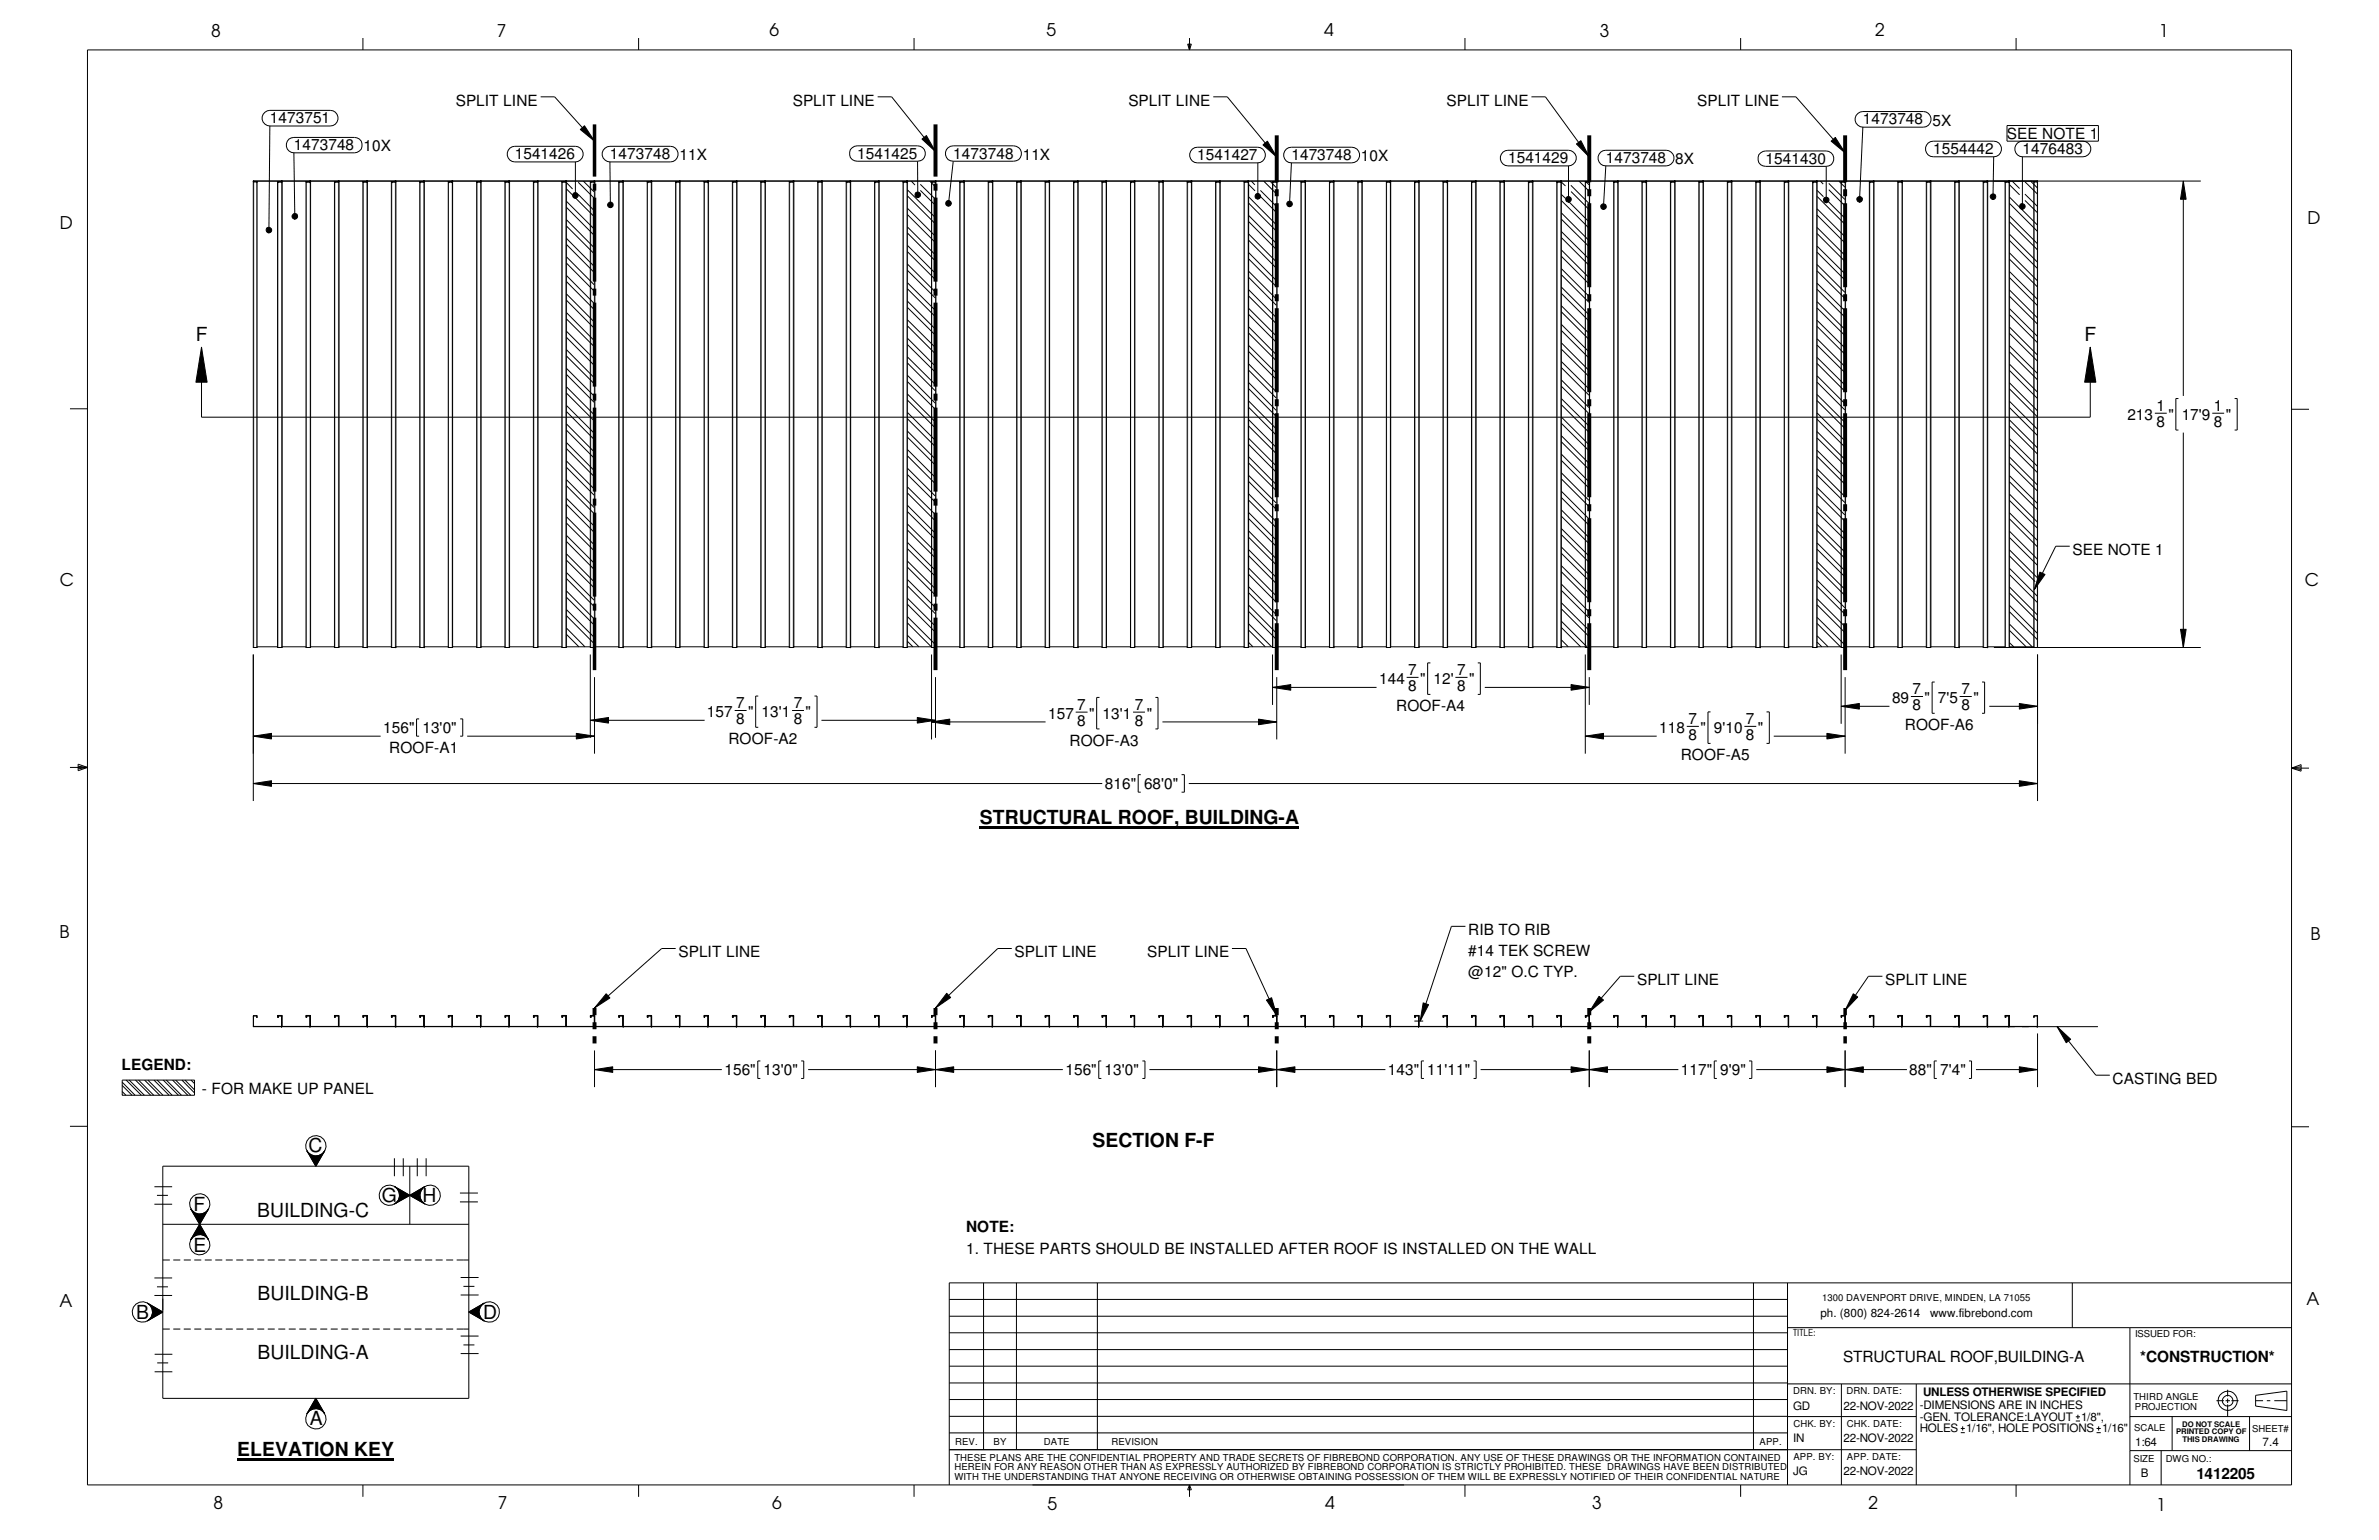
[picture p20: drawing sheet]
<svg xmlns="http://www.w3.org/2000/svg" width="432mm" height="279mm" viewBox="0 0 432 279" stroke-linecap="round" stroke-linejoin="round" font-family="sans-serif">
<defs><g id="words">
<g font-size="3.5">
<text x="35.5" y="61.8">F</text>
<text x="378.3" y="61.8">F</text>
<text x="177.8" y="149.5">STRUCTURAL ROOF, BUILDING-A</text>
<text x="56" y="209.1">C</text>
<text x="198.3" y="208.1">SECTION F-F</text>
<text x="35.1" y="219.8">F</text>
<text x="46.7" y="220.8">BUILDING-C</text>
<text x="69.3" y="218.1">G</text>
<text x="76.7" y="218.1">H</text>
<text x="35.1" y="227.1">E</text>
<text x="24.7" y="239.2">B</text>
<text x="46.7" y="235.8">BUILDING-B</text>
<text x="87.7" y="239.3">D</text>
<text x="46.7" y="246.5">BUILDING-A</text>
<text x="56.2" y="258.5">A</text>
<text x="43.1" y="264.2">ELEVATION KEY</text>
</g>
<g font-size="3.2">
<text x="38.3" y="6.6">8</text>
<text x="90.2" y="6.7">7</text>
<text x="139.7" y="6.5">6</text>
<text x="190" y="6.5">5</text>
<text x="240.4" y="6.6">4</text>
<text x="290.4" y="6.7">3</text>
<text x="340.4" y="6.5">2</text>
<text x="391.8" y="6.7">1</text>
<text x="10.9" y="41.5">D</text>
<text x="418.8" y="40.7">D</text>
<text x="10.8" y="106.3">C</text>
<text x="418.3" y="106.4">C</text>
<text x="10.8" y="170.2">B</text>
<text x="419.4" y="170.6">B</text>
<text x="10.8" y="237.2">A</text>
<text x="418.6" y="236.7">A</text>
<text x="38.8" y="273.8">8</text>
<text x="90.3" y="273.8">7</text>
<text x="140.2" y="273.8">6</text>
<text x="190.1" y="273.9">5</text>
<text x="240.5" y="273.8">4</text>
<text x="289" y="273.9">3</text>
<text x="339.1" y="273.9">2</text>
<text x="391.3" y="274.1">1</text>
</g>
<g font-size="2.8">
<text x="49" y="22.4">1473751</text>
<text x="82.7" y="19.2">SPLIT LINE</text>
<text x="143.9" y="19.2">SPLIT LINE</text>
<text x="204.8" y="19.2">SPLIT LINE</text>
<text x="262.6" y="19.2">SPLIT LINE</text>
<text x="308.1" y="19.2">SPLIT LINE</text>
<text x="338.1" y="22.6">1473748</text>
<text x="350.8" y="22.8">5X</text>
<text x="53.3" y="27.3">1473748</text>
<text x="66" y="27.4">10X</text>
<text x="93.4" y="28.9">1541426</text>
<text x="110.7" y="28.9">1473748</text>
<text x="123.4" y="29.1">11X</text>
<text x="155.6" y="28.8">1541425</text>
<text x="173" y="28.8">1473748</text>
<text x="185.6" y="29">11X</text>
<text x="217.3" y="29.1">1541427</text>
<text x="234.4" y="29.1">1473748</text>
<text x="247" y="29.3">10X</text>
<text x="273.7" y="29.6">1541429</text>
<text x="291.5" y="29.6">1473748</text>
<text x="304.1" y="29.8">8X</text>
<text x="320.5" y="29.7">1541430</text>
<text x="350.9" y="27.9">1554442</text>
<text x="364.3" y="25.1">SEE NOTE 1</text>
<text x="367.1" y="27.9">1476483</text>
<text x="386.1" y="76.1">213</text>
<text x="391.4" y="74.5">1</text>
<text x="391.4" y="77.4">8</text>
<text x="393.6" y="76.1">&quot;</text>
<text x="396" y="76.1">17'9</text>
<text x="401.8" y="77.4">8</text>
<text x="401.8" y="74.5">1</text>
<text x="404" y="76.1">&quot;</text>
<text x="376.2" y="100.8">SEE NOTE 1</text>
<text x="250.3" y="124.1">144</text>
<text x="255.6" y="125.4">8</text>
<text x="255.6" y="122.5">7</text>
<text x="257.8" y="124.1">&quot;</text>
<text x="260.2" y="124.1">12'</text>
<text x="264.5" y="122.5">7</text>
<text x="264.5" y="125.4">8</text>
<text x="266.7" y="124.1">&quot;</text>
<text x="347.1" y="125.9">7</text>
<text x="356" y="125.9">7</text>
<text x="128.3" y="130.1">157</text>
<text x="133.6" y="128.5">7</text>
<text x="133.6" y="131.4">8</text>
<text x="135.8" y="130.1">&quot;</text>
<text x="138.2" y="130.1">13'1</text>
<text x="144.1" y="128.5">7</text>
<text x="144.1" y="131.4">8</text>
<text x="146.2" y="130.1">&quot;</text>
<text x="190.2" y="130.4">157</text>
<text x="195.5" y="131.7">8</text>
<text x="195.5" y="128.8">7</text>
<text x="197.7" y="130.4">&quot;</text>
<text x="200.1" y="130.4">13'1</text>
<text x="206" y="128.8">7</text>
<text x="206" y="131.7">8</text>
<text x="208.2" y="130.4">&quot;</text>
<text x="253.4" y="129">ROOF-A4</text>
<text x="306.5" y="131.4">7</text>
<text x="316.9" y="131.4">7</text>
<text x="343.4" y="127.6">89</text>
<text x="347.1" y="128.8">8</text>
<text x="349.3" y="127.6">&quot;</text>
<text x="351.7" y="127.6">7'5</text>
<text x="356" y="128.8">8</text>
<text x="358.2" y="127.6">&quot;</text>
<text x="69.6" y="133">156&quot;</text>
<text x="70.7" y="136.6">ROOF-A1</text>
<text x="76.7" y="133">13'0&quot;</text>
<text x="132.2" y="135">ROOF-A2</text>
<text x="194.1" y="135.3">ROOF-A3</text>
<text x="301.2" y="133">118</text>
<text x="305.1" y="137.9">ROOF-A5</text>
<text x="306.5" y="134.3">8</text>
<text x="308.7" y="133">&quot;</text>
<text x="311.1" y="133">9'10</text>
<text x="316.9" y="134.3">8</text>
<text x="319.1" y="133">&quot;</text>
<text x="345.7" y="132.5">ROOF-A6</text>
<text x="200.5" y="143.1">816&quot;</text>
<text x="207.6" y="143.1">68'0&quot;</text>
<text x="123.1" y="173.7">SPLIT LINE</text>
<text x="184.1" y="173.7">SPLIT LINE</text>
<text x="208.2" y="173.7">SPLIT LINE</text>
<text x="266.5" y="169.7">RIB TO RIB</text>
<text x="266.5" y="173.5">#14 TEK SCREW</text>
<text x="266.5" y="177.3">@12&quot; O.C TYP.</text>
<text x="297.1" y="178.7">SPLIT LINE</text>
<text x="342.2" y="178.7">SPLIT LINE</text>
<text x="22.1" y="194.1">LEGEND:</text>
<text x="131.5" y="195.1">156&quot;</text>
<text x="138.6" y="195.1">13'0&quot;</text>
<text x="193.4" y="195.1">156&quot;</text>
<text x="200.5" y="195.1">13'0&quot;</text>
<text x="251.9" y="195.1">143&quot;</text>
<text x="259" y="195.1">11'11&quot;</text>
<text x="305.1" y="195.1">117&quot;</text>
<text x="312.2" y="195.1">9'9&quot;</text>
<text x="346.5" y="195.1">88&quot;</text>
<text x="352.1" y="195.1">7'4&quot;</text>
<text x="383.5" y="196.7">CASTING BED</text>
<text x="36.7" y="198.5">- FOR MAKE UP PANEL</text>
<text x="175.3" y="223.6">NOTE:</text>
<text x="175.3" y="227.5">1. THESE PARTS SHOULD BE INSTALLED AFTER ROOF IS INSTALLED ON THE WALL</text>
<text x="334.5" y="247.2">STRUCTURAL ROOF,BUILDING-A</text>
<text x="388.5" y="247.1">*CONSTRUCTION*</text>
<text x="398.7" y="268.4">1412205</text>
</g>
<g font-size="2.1">
<text x="330.4" y="239">ph. (800) 824-2614</text>
<text x="350.4" y="239">www.fibrebond.com</text>
<text x="325.5" y="255.7">GD</text>
<text x="334.6" y="255.7">22-NOV-2022</text>
<text x="348.4" y="255.7">-DIMENSIONS ARE IN INCHES</text>
<text x="348.4" y="257.8">-GEN. TOLERANCE:LAYOUT</text>
<text x="349" y="253.2">UNLESS OTHERWISE SPECIFIED</text>
<text x="377.7" y="257.8">1/8&quot;,</text>
<text x="325.5" y="261.6">IN</text>
<text x="334.6" y="261.6">22-NOV-2022</text>
<text x="348.4" y="259.9">HOLES 1/16&quot;, HOLE POSITIONS 1/16&quot;</text>
<text x="387.6" y="262.4">1:64</text>
<text x="410.7" y="262.4">7.4</text>
<text x="325.5" y="267.6">JG</text>
<text x="334.6" y="267.6">22-NOV-2022</text>
<text x="388.6" y="267.9">B</text>
</g>
<g font-size="1.7">
<text x="330.7" y="236.1">1300 DAVENPORT DRIVE, MINDEN, LA 71055</text>
<text x="325.5" y="242.4">TITLE:</text>
<text x="387.5" y="242.7">ISSUED FOR:</text>
<text x="325.5" y="252.9">DRN. BY:</text>
<text x="335.2" y="252.9">DRN. DATE:</text>
<text x="387.2" y="254">THIRD ANGLE</text>
<text x="387.5" y="255.7">PROJECTION</text>
<text x="173.4" y="262.2">REV.</text>
<text x="180.3" y="262.2">BY</text>
<text x="189.5" y="262.2">DATE</text>
<text x="201.7" y="262.2">REVISION</text>
<text x="319.4" y="262.2">APP.</text>
<text x="325.5" y="258.9">CHK. BY:</text>
<text x="335.2" y="258.9">CHK. DATE:</text>
<text x="387.4" y="259.7">SCALE</text>
<text x="408.8" y="259.8">SHEET#</text>
<text x="173.2" y="268.6">WITH THE UNDERSTANDING THAT ANYONE RECEIVING OR OTHERWISE OBTAINING POSSESSION OF THEM WILL BE EXPRESSLY NOTIFIED OF THEIR CONFIDENTIAL NATURE</text>
<text x="173.2" y="265">THESE PLANS ARE THE CONFIDENTIAL PROPERTY AND TRADE SECRETS OF FIBREBOND CORPORATION. ANY USE OF THESE DRAWINGS OR THE INFORMATION CONTAINED</text>
<text x="173.2" y="266.8">HEREIN FOR ANY REASON OTHER THAN AS EXPRESSLY AUTHORIZED BY FIBREBOND CORPORATION IS STRICTLY PROHIBITED. THESE DRAWINGS HAVE BEEN DISTRIBUTED</text>
<text x="325.5" y="264.9">APP. BY:</text>
<text x="335.2" y="264.8">APP. DATE:</text>
<text x="387.2" y="265.3">SIZE</text>
<text x="393.1" y="265.3">DWG NO.:</text>
</g>
<g font-size="1.4">
<text x="395" y="260.2">PRINTED COPY OF</text>
<text x="396.1" y="258.8">DO NOT SCALE</text>
<text x="396.2" y="261.7">THIS DRAWING</text>
</g>
</g></defs>
<g fill="none" stroke="#000" stroke-width=".18">
<path d="M15.9 9.1h400v260.3h-400zM65.9 6.9v2.2M98.1 17.6h2.6l7.2 8M115.9 6.9v2.2M159.3 17.6h2.5l8 9.9M165.9 6.9v2.2M215.6 8h.6l-.3 1.1zM215.7 8l.2 1.1M215.9 6.9v2.2M216 8l-.1 1.1M220.2 17.6h2.6l8.9 10.9M265.9 6.9v2.2"/>
<path d="M278 17.6h2.5l8 10.9M315.9 6.9v2.2M323.4 17.6h2.6l8.9 10.1M365.9 6.9v2.2M46 33h.7M46 32.9v.1M46.6 33h.1M48.1 20.4l.9-.4h10.9a1.42 1.42 0 0 1 1.5 1.4 1.42 1.42 0 0 1-1.5 1.5h-10.9a1.41 1.41 0 0 1-1.3-1 1.41 1.41 0 0 1 .4-1.5zM49 22.8l-.2 18.9M50.5 33h.1M51.1 33h.1M51.1 32.9h.1"/>
<path d="M51.1 32.9v.1M51.2 32.9v84.6h-.8v-84.5h.8M52.5 25.2l.8-.3h11a1.4 1.4 0 0 1 1.4 1.4 1.4 1.4 0 0 1-1.4 1.4h-11a1.42 1.42 0 0 1-1.3-.9 1.42 1.42 0 0 1 .5-1.6zM53.2 38.9a.5 .5 0 0 1 .8 .2 .5 .5 0 0 1-.5 .7v-.6v.6a.48 .48 0 0 1-.5-.4 .48 .48 0 0 1 .2-.5zM53.3 27.7l.2 11.5M56.3 33h.1M56.3 32.9h.1M56.3 32.9v.1M56.3 32.9v84.6h-.8v-84.5h.8M61.4 32.9v.1M61.5 32.9v.1M61.5 32.9v84.6h-.8v-84.5h.8"/>
<path d="M66.6 32.9v.1M66.7 32.9h.1M66.7 32.9v84.6h-.8v-84.5h.8M71.2 33h.1M71.8 32.9v.1M71.8 32.9h.1M71.8 32.9v84.6h-.8v-84.5h.8M76.2 33h.1M76.3 33h.1M76.9 32.9v.1M77 32.9v.1M77 32.9h.1"/>
<path d="M77 32.9v84.6h-.8v-84.5h.8M81.4 33h.1M81.5 33h.1M82 33h.1M82 32.9h.1M82 32.9v.1M82.1 33h.1M82.1 32.9v.1M82.1 32.9v84.6h-.7v-84.5h.7M86.6 33h.1M87.2 33h.1M87.2 32.9h.1"/>
<path d="M87.2 32.9v.1M87.3 32.9v84.6h-.8v-84.5h.8M91.7 33h.1M92.4 33h.1M92.4 32.9h.1M92.4 32.9v.1M92.5 32.9v84.6h-.8v-84.5h.8M92.5 26.9l.9-.4h11a1.42 1.42 0 0 1 1.5 1.5 1.42 1.42 0 0 1-1.5 1.4h-11a1.43 1.43 0 0 1-1.3-1 1.43 1.43 0 0 1 .4-1.5zM97.5 33h.1M97.5 32.9h.1M97.5 32.9v.1M97.6 33h.1"/>
<path d="M97.6 32.9v.1M97.6 32.9v84.6h-.8v-84.5h.8M102.7 32.9v.1M102.8 32.9v84.6h-.8v-84.5h.8M102.8 37.6l5 5.1M102.8 34.3l1.1 1.1M102.8 39.9l5 5M102.8 36.5l5 5M102.8 33.1l1.1 1.2M104 35.4l3.8 3.9M104.1 35.1l.5-.1a.53 .53 0 0 1 .3 .5 .53 .53 0 0 1-.5 .5v-.5v.5a.54 .54 0 0 1-.3-.9zM104.4 29.3v6.2"/>
<path d="M104.9 33.1l2.9 2.8M104.9 35.3l2.9 2.9M105.3 23.5l.8-.7 1.8 2.8zM105.9 32.9l1.9 1.9M107.9 32.9v.1M107.9 32.9h.1M107.9 32.9v84.6h-.8v-84.5h.8M109.8 26.9l.9-.4h11a1.42 1.42 0 0 1 1.4 1.5 1.42 1.42 0 0 1-1.4 1.4h-11a1.41 1.41 0 0 1-1.3-1 1.41 1.41 0 0 1 .4-1.5zM110.4 36.8a.5 .5 0 0 1 .9 .2 .5 .5 0 0 1-.5 .7v-.5v.5a.48 .48 0 0 1-.5-.3 .48 .48 0 0 1 .1-.6zM110.7 29.3l.1 7.9M112.4 33h.1M113 32.9v.1"/>
<path d="M113.1 32.9v.1M113.1 32.9h.1M113.1 32.9v84.6h-.8v-84.5h.8M117.5 33h.1M117.6 33h.1M118.2 32.9v.1M118.3 32.9h.1M118.3 32.9v84.6h-.8v-84.5h.8M122.7 33h.1M122.8 33h.1M123.3 33h.1M123.3 32.9h.1"/>
<path d="M123.3 32.9v.1M123.4 33h.1M123.4 32.9v.1M123.4 32.9v84.6h-.8v-84.5h.8M127.8 33h.8M127.8 33h.1M128.5 33h.1M128.5 32.9h.1M128.5 32.9v.1M128.6 32.9v84.6h-.8v-84.5M133 33h.1M133.6 33h.1"/>
<path d="M133.6 32.9h.1M133.6 32.9v.1M133.7 33h.1M133.7 32.9v.1M133.7 32.9v84.6h-.8v-84.5h.8M138.8 33h.1M138.8 32.9h.1M138.8 32.9v.1M138.9 33h.1M138.9 32.9v.1M138.9 32.9v84.6h-.8v-84.5h.8M144 32.9v.1"/>
<path d="M144.1 32.9v84.6h-.8v-84.5h.8M149.1 32.9v.1M149.2 32.9v.1M149.2 32.9h.1M149.2 32.9v84.6h-.8v-84.5h.8M153.7 33h.1M154.3 32.9v.1M154.3 27.1l.8-.6h.5h10.9a1.4 1.4 0 0 1 1.5 1.4 1.4 1.4 0 0 1-1.5 1.4h-10.9a1.4 1.4 0 0 1-1.3-2.2zM154.3 32.9l.1 84.6h-.8v-84.5h.8M154.4 32.9h.1M158.7 33h.9M158.8 33h.1"/>
<path d="M158.9 33h.1M159.5 32.9v.1M159.6 32.9h.1M159.6 32.9v84.6h-.9v-84.5M164 33h.1M164.6 33h.1M164.6 32.9h.1M164.6 32.9v.1M164.7 32.9v84.6h-.8v-84.5h.8M164.7 38.9l5.1 5.1M164.7 35.6l5.1 5M164.7 37.8l5.1 5"/>
<path d="M164.7 34.5l5.1 5M165.4 32.9l.7 .7M166.2 35a.52 .52 0 0 1 .8 .1 .52 .52 0 0 1-.4 .8v-.6v.6a.53 .53 0 0 1-.5-.4 .53 .53 0 0 1 .1-.5zM166.5 29.3l.1 6M167 33.4l2.8 2.7M167 34.5l2.8 2.7M167.3 25.2l.8-.6 1.7 2.9zM168.7 32.9l1.1 1M169.1 33h.1M169.8 33h.1M169.8 32.9h.1M169.8 32.9v.1"/>
<path d="M169.8 32.9v84.6h-.7v-84.5h.7M171.8 36.5a.5 .5 0 0 1 .8 .2 .5 .5 0 0 1-.5 .7l.1-.5-.1 .5a.5 .5 0 0 1-.4-.4 .5 .5 0 0 1 .1-.5zM172.1 26.8l.4-.3h.5h11a1.4 1.4 0 0 1 1.4 1.4 1.4 1.4 0 0 1-1.4 1.4h-11a1.39 1.39 0 0 1-1.3-.9 1.39 1.39 0 0 1 .4-1.6zM173 29.3l-.8 7.6M174.3 33h.1M174.9 33h.1M174.9 32.9h.1M174.9 32.9v.1M175 33h.1M175 32.9v.1M175 32.9v84.6h-.8v-84.5h.8M180.1 33h.1"/>
<path d="M180.1 32.9h.1M180.1 32.9v.1M180.2 32.9v84.6h-.8v-84.5h.8M185.3 32.9v.1M185.3 32.9v84.6h-.8v-84.5h.8M190.4 32.9v.1M190.5 32.9v.1M190.5 32.9h.1M190.5 32.9v84.6h-.8v-84.5h.8M195 33h.1M195.6 32.9v.1M195.7 32.9h.1"/>
<path d="M195.7 32.9v84.6h-.8v-84.5h.8M200.1 33h.1M200.2 33h.1M200.7 32.9v.1M200.8 32.9v.1M200.8 32.9h.1M200.8 32.9v84.6h-.8v-84.5h.8M205.2 33h.1M205.3 33h.1M205.9 33h.1M205.9 32.9h.1M205.9 32.9v.1"/>
<path d="M206 32.9v84.6h-.8v-84.5h.8M210.4 33h.1M211 33h.1M211 32.9h.1M211 32.9v.1M211.1 33h.1M211.1 32.9v.1M211.1 32.9v84.6h-.7v-84.5h.7M215.6 33h.1M216.2 32.9h.1M216.2 32.9v.1M216.2 33h.1"/>
<path d="M216.3 32.9v84.6h-.8v-84.5h.8M216.4 27.1l.9-.4h11a1.42 1.42 0 0 1 1.4 1.4 1.42 1.42 0 0 1-1.4 1.4h-11a1.43 1.43 0 0 1-1.3-.9 1.43 1.43 0 0 1 .4-1.5zM221.4 33h.1M221.4 32.9h.1M221.4 32.9v.1M221.4 32.9v84.6h-.8v-84.5h.8M226.5 32.9v.1M226.6 32.9v.1M226.6 32.9v84.6h-.8v-84.5h.8M226.7 36.9l4.9 5M226.7 33.5l1.1 1.1M226.7 39.1l4.9 5.1"/>
<path d="M226.7 35.7l4.9 5.1M227.1 32.9l.7 .6M227.9 35.3a.51 .51 0 0 1 .9 .1 .51 .51 0 0 1-.5 .7v-.5v.5a.51 .51 0 0 1-.5-.3 .51 .51 0 0 1 .1-.5zM228.3 29.5v6.1M228.7 35.6l2.9 2.9M228.8 34.5l2.8 2.9M229.2 26.3l.8-.7 1.7 2.9zM229.4 32.9l2.2 2.2M230.5 32.9l1.1 1.1M231.7 32.9v.1M231.8 32.9h.1M231.8 32.9v84.6h-.8v-84.5h.8"/>
<path d="M233.5 27.1l.4-.3 .5-.1h11a1.42 1.42 0 0 1 1.4 1.4 1.42 1.42 0 0 1-1.4 1.4h-11a1.43 1.43 0 0 1-1.3-.9 1.43 1.43 0 0 1 .4-1.5zM233.7 36.6a.51 .51 0 0 1 .8 .2 .51 .51 0 0 1-.4 .7v-.5v.5a.52 .52 0 0 1-.5-.3 .52 .52 0 0 1 .1-.6zM234.4 29.5l-.3 7.5M236.3 33h.1M236.9 32.9v.1M236.9 32.9h.1M236.9 32.9v84.6h-.8v-84.5h.8M241.3 33h.1M241.4 33h.1M242 32.9v.1M242.1 32.9v84.6h-.8v-84.5h.8M242.1 32.9h.1"/>
<path d="M246.5 33h.1M246.6 33h.1M247.1 33h.1M247.1 32.9h.1M247.1 32.9v.1M247.2 32.9v84.6h-.7v-84.5h.7M251.7 33h.1M252.3 33h.1M252.3 32.9h.1M252.3 32.9v.1M252.4 32.9v84.6h-.8v-84.5h.8M256.8 33h.1"/>
<path d="M257.5 33h.1M257.5 32.9h.1M257.5 32.9v.1M257.6 32.9v84.6h-.8v-84.5h.8M262.6 33h.1M262.6 32.9h.1M262.6 32.9v.1M262.7 33h.1M262.7 32.9v.1M262.7 32.9v84.6h-.8v-84.5h.8M267.8 32.9v.1M267.9 32.9v84.6h-.8v-84.5h.8"/>
<path d="M272.8 27.6l.9-.3h11a1.42 1.42 0 0 1 1.4 1.4 1.42 1.42 0 0 1-1.4 1.4h-11a1.43 1.43 0 0 1-1.3-.9 1.43 1.43 0 0 1 .4-1.6zM273 32.9v.1M273 32.9v84.6h-.8v-84.5h.8M273 32.9h.1M277.5 33h.1M278.1 32.9v.1M278.2 32.9v.1M278.2 32.9h.1M278.2 32.9v84.6h-.8v-84.5h.8M282.6 33h.1M282.7 33h.1M283.3 32.9v.1"/>
<path d="M283.4 32.9h.1M283.4 32.9v84.6h-.8v-84.5h.8M283.4 39.8l5 4.9M283.4 36.4l5 5M283.4 33l.7 .7M283.4 38.6l5 5M283.4 35.3l.8 .7M284.3 35.8a.51 .51 0 0 1 .9 .1 .51 .51 0 0 1-.5 .8v-.5v.5a.51 .51 0 0 1-.5-.3 .51 .51 0 0 1 .1-.6zM284.3 36.2l4.1 4.1M284.7 30.1v6.1M285.1 33.6l3.3 3.3M285.2 34.8l3.2 3.2"/>
<path d="M286.1 26.1l.8-.6 1.6 3zM286.6 32.9l1.8 1.8M287.7 32.9l.7 .6M287.8 33h.1M287.9 33h.1M288.4 33h.1M288.4 32.9h.1M288.4 32.9v.1M288.5 33h.1M288.5 32.9v.1M288.5 32.9v84.6h-.8v-84.5h.8M290.5 27.6l.5-.3h.5h10.9a1.42 1.42 0 0 1 1.5 1.4 1.42 1.42 0 0 1-1.5 1.4h-10.9a1.43 1.43 0 0 1-1.4-.9 1.43 1.43 0 0 1 .4-1.6z"/>
<path d="M290.7 37.1a.49 .49 0 0 1 .8 .2 .49 .49 0 0 1-.5 .7v-.5v.5a.49 .49 0 0 1-.4-.4 .49 .49 0 0 1 .1-.5zM291.5 30.1l-.5 7.4M292.9 33h.1M293.6 33h.1M293.6 32.9h.1M293.6 32.9v.1M293.7 32.9v84.6h-.8v-84.5h.8M298.1 33h.1M298.7 33h.1M298.7 32.9h.1M298.7 32.9v.1M298.8 33h.1"/>
<path d="M298.8 32.9v.1M298.8 32.9v84.6h-.8v-84.5h.8M303.9 33h.1M303.9 32.9h.1M303.9 32.9v.1M304 33h.1M304 32.9v84.6h-.8v-84.5h.8M309.1 32.9v.1M309.2 32.9v84.6h-.8v-84.5h.8M314.2 32.9v.1M314.3 32.9v.1M314.3 32.9h.1"/>
<path d="M314.3 32.9v84.6h-.8v-84.5h.8M318.8 33h.1M319.2 28.1l.8-.6 .5-.1h11a1.4 1.4 0 0 1 1.3 1.4 1.4 1.4 0 0 1-1.3 1.4h-11a1.4 1.4 0 0 1-1.3-2.1zM319.4 32.9v.1M319.5 32.9h.1M319.5 32.9v84.6h-.8v-84.5h.8M323.9 33h.1M324 33h.1M324.6 32.9v.1M324.7 32.9h.1M324.7 32.9v84.6h-.9v-84.5h.9M329.1 33h.1"/>
<path d="M329.7 33h.1M329.7 32.9h.1M329.7 32.9v.1M329.8 32.9v84.6h-.8v-84.5h.8M329.8 39l5.1 5.1M329.8 35.6l5.1 5.1M329.8 37.9l5.1 5M329.8 34.5l1.2 1.2M330.4 32.9l.5 .5M331.1 35.9a.52 .52 0 0 1 .8 .2 .52 .52 0 0 1-.4 .7v-.5v.5a.54 .54 0 0 1-.4-.9zM331.5 30.2v6.1M331.6 36.3l3.3 3.3"/>
<path d="M331.9 33.3l3 2.9M331.9 34.4l3 2.9M332.4 25.6l.7-.7 1.8 2.8zM333.8 32.9l1.1 1.1M334.2 33h.1M334.9 33h.1M334.9 32.9h.1M334.9 32.9v.1M334.9 32.9v84.6h-.7v-84.5h.7M337.1 35.9a.51 .51 0 0 1 .9 0 .51 .51 0 0 1-.5 .8v-.5v.5a.51 .51 0 0 1-.4-.8zM337.2 20.6l.9-.4h11a1.42 1.42 0 0 1 1.4 1.5 1.42 1.42 0 0 1-1.4 1.4h-11a1.41 1.41 0 0 1-1.3-1 1.41 1.41 0 0 1 .4-1.5zM338.1 23l-.6 13.2"/>
<path d="M339.4 33h.1M340 33h.1M340 32.9h.1M340 32.9v.1M340.1 33h.1M340.1 32.9v.1M340.1 32.9v84.6h-.8v-84.5h.8M345.2 33h.1M345.2 32.9h.1M345.2 32.9v.1M345.3 32.9v84.6h-.8v-84.5h.8M350 25.9l.4-.2 .5-.1h11a1.42 1.42 0 0 1 1.4 1.4 1.42 1.42 0 0 1-1.4 1.4h-11a1.43 1.43 0 0 1-1.3-.9 1.43 1.43 0 0 1 .4-1.6z"/>
<path d="M350.4 32.9v.1M350.4 32.9v84.6h-.8v-84.5h.8M355.5 32.9v.1M355.6 32.9v.1M355.6 32.9h.1M355.6 32.9v84.6h-.8v-84.5h.8M360.1 33h.1M360.7 32.9v.1M360.8 32.9h.1M360.8 32.9v84.6h-.8v-84.5h.8M361.4 35.3a.51 .51 0 0 1 .8 .2 .51 .51 0 0 1-.5 .7v-.5v.5h-.1a.51 .51 0 0 1-.2-.9zM361.9 28.4l-.2 7.3"/>
<path d="M364 33h.1M364.1 33h.1M364.3 22.8h16.6v2.8h-16.6zM364.6 33h.1M364.6 32.9h.1M364.6 32.9v.1M364.7 33h.1M364.7 32.9v.1M364.7 32.9v84.6M364.7 33h-.8v84.5M364.7 36.9l5.1 5.1M364.7 33.5l1.9 1.8"/>
<path d="M364.7 39.2l5.1 5M364.7 35.8l5.1 5M365.2 32.9l1.4 1.3M366.7 37.1a.52 .52 0 0 1 .8 .1 .52 .52 0 0 1-.4 .8v-.5v.5a.52 .52 0 0 1-.5-.3 .52 .52 0 0 1 .1-.6zM367.1 25.6a1.42 1.42 0 0 0-1.4 1.4 1.42 1.42 0 0 0 1.4 1.4h11a1.42 1.42 0 0 0 1.4-1.4 1.42 1.42 0 0 0-1.4-1.4M367.1 28.4v9.1M367.5 33l2.3 2.2M367.5 36.4l2.3 2.2M367.5 35.2l2.3 2.2M368.6 32.9l1.2 1.2M369.8 33h.1M369.8 32.9h.1"/>
<path d="M369.8 32.9v.1M369.8 32.9v84.6M369.8 33h-.7v84.5M396.3 32.9l.5 3.3h-1zM396.3 32.9v38.9M399.5 32.9h-353.5v84.6h.7v-84.5M48.4 41.4a.52 .52 0 0 1 .9 .1 .52 .52 0 0 1-.5 .7v-.5v.5a.54 .54 0 0 1-.4-.8zM102.8 57.9l5 5M102.8 54.5l5 5M102.8 51.1l5 5M102.8 47.8l5 5M102.8 44.4l5 5"/>
<path d="M102.8 41l5 5M102.8 56.7l5 5.1M102.8 53.3l5 5.1M102.8 50l5 5M102.8 46.6l5 5M102.8 43.3l5 5M164.7 59.1l5.1 5.1M164.7 55.8l5.1 5M164.7 52.4l5.1 5M164.7 49.1l5.1 5M164.7 45.7l5.1 5M164.7 42.3l5.1 5"/>
<path d="M164.7 58l5.1 5M164.7 54.7l5.1 5M164.7 51.3l5.1 5M164.7 47.9l5.1 5.1M164.7 44.5l5.1 5.1M164.7 41.2l5.1 5M226.7 57.1l4.9 5M226.7 53.7l4.9 5M226.7 50.3l4.9 5.1M226.7 47l4.9 5M226.7 43.6l4.9 5M226.7 40.2l4.9 5.1"/>
<path d="M226.7 59.3l4.9 5M226.7 56l4.9 5M226.7 52.6l4.9 5M226.7 49.2l4.9 5M226.7 45.8l4.9 5.1M226.7 42.5l4.9 5M283.4 59.9l5 5.1M283.4 56.6l5 5M283.4 53.2l5 5.1M283.4 49.8l5 5.1M283.4 46.5l5 5M283.4 43.1l5 5"/>
<path d="M283.4 58.8l5 5M283.4 55.5l5 5M283.4 52.1l5 5M283.4 48.7l5 5.1M283.4 45.3l5 5.1M283.4 42l5 5M329.8 59.2l5.1 5.1M329.8 55.9l5.1 5M329.8 52.5l5.1 5M329.8 49.1l5.1 5M329.8 45.8l5.1 5M329.8 42.4l5.1 5"/>
<path d="M329.8 58.1l5.1 5M329.8 54.7l5.1 5.1M329.8 51.4l5.1 5M329.8 48l5.1 5M329.8 44.7l5.1 5M329.8 41.3l5.1 5M364.7 57.1l5.1 5M364.7 53.8l5.1 5M364.7 50.4l5.1 5M364.7 47l5.1 5M364.7 43.6l5.1 5.1M364.7 40.3l5.1 5"/>
<path d="M364.7 59.4l5.1 5M364.7 56l5.1 5M364.7 52.6l5.1 5.1M364.7 49.3l5.1 5M364.7 45.9l5.1 5M364.7 42.5l5.1 5M12.7 74.2h3.2M36.6 63l1 6.3h-2zM36.6 63v12.7h342.8v-12.7M102.8 78.1l5 5M102.8 74.7l5 5M102.8 71.3l5 5"/>
<path d="M102.8 67.9l5 5.1M102.8 64.6l5 5M102.8 61.2l5 5.1M102.8 76.9l5 5.1M102.8 73.6l5 5M102.8 70.2l5 5M102.8 66.8l5 5M102.8 63.5l5 5M102.8 60.1l5 5M164.7 79.3l5.1 5.1M164.7 76l5.1 5M164.7 72.6l5.1 5"/>
<path d="M164.7 69.3l5.1 5M164.7 65.9l5.1 5M164.7 62.5l5.1 5M164.7 78.2l5.1 5.1M164.7 74.8l5.1 5.1M164.7 71.5l5.1 5M164.7 68.1l5.1 5.1M164.7 64.8l5.1 5M164.7 61.4l5.1 5M226.7 77.3l4.9 5M226.7 73.9l4.9 5.1M226.7 70.5l4.9 5.1"/>
<path d="M226.7 67.2l4.9 5M226.7 63.8l4.9 5M226.7 60.5l4.9 4.9M226.7 79.5l4.9 5M226.7 76.2l4.9 5M226.7 72.8l4.9 5M226.7 69.4l4.9 5.1M226.7 66l4.9 5.1M226.7 62.7l4.9 5M283.4 76.8l5 5M283.4 73.4l5 5M283.4 70.1l5 5"/>
<path d="M283.4 66.7l5 5M283.4 63.3l5 5M283.4 79l5 5.1M283.4 75.6l5 5.1M283.4 72.3l5 5M283.4 68.9l5 5.1M283.4 65.6l5 5M283.4 62.2l5 5M329.8 79.5l5.1 5M329.8 76.1l5.1 5M329.8 72.7l5.1 5M329.8 69.3l5.1 5.1"/>
<path d="M329.8 66l5.1 5M329.8 62.6l5.1 5M329.8 78.3l5.1 5.1M329.8 74.9l5.1 5.1M329.8 71.6l5.1 5M329.8 68.2l5.1 5M329.8 64.9l5.1 4.9M329.8 61.5l5.1 5M364.7 77.3l5.1 5M364.7 74l5.1 5M364.7 70.6l5.1 5M364.7 67.2l5.1 5.1"/>
<path d="M364.7 63.8l5.1 5.1M364.7 60.5l5.1 5M364.7 79.6l5.1 5M364.7 76.2l5.1 5M364.7 72.8l5.1 5.1M364.7 69.5l5.1 5M364.7 66.1l5.1 5M364.7 62.7l5.1 5M379.4 63l1 6.3h-2zM391.1 75h2.2M395.4 72.3h-.5v5.7h.5M396.3 78.5v39"/>
<path d="M401.5 75h2.2M405.6 72.3h.5v5.7h-.5M415.9 74.3h3.2M102.8 98.3l5 5M102.8 94.9l5 5M102.8 91.5l5 5.1M102.8 88.1l5 5.1M102.8 84.8l5 5M102.8 81.4l5 5M102.8 97.2l5 5M102.8 93.8l5 5M102.8 90.4l5 5"/>
<path d="M102.8 87l5 5.1M102.8 83.7l5 5M102.8 80.3l5 5M164.7 99.6l5.1 5M164.7 96.2l5.1 5M164.7 92.8l5.1 5M164.7 89.5l5.1 5M164.7 86.1l5.1 5M164.7 82.7l5.1 5.1M164.7 98.4l5.1 5.1M164.7 95.1l5.1 5M164.7 91.7l5.1 5"/>
<path d="M164.7 88.3l5.1 5M164.7 85l5.1 5M164.7 81.6l5.1 5M226.7 97.5l4.9 5M226.7 94.1l4.9 5M226.7 90.8l4.9 5M226.7 87.4l4.9 5M226.7 84l4.9 5M226.7 80.6l4.9 5.1M226.7 99.7l4.9 5.1M226.7 96.4l4.9 5M226.7 93l4.9 5"/>
<path d="M226.7 89.6l4.9 5.1M226.7 86.3l4.9 5M226.7 82.9l4.9 5M283.4 97l5 5M283.4 93.6l5 5M283.4 90.3l5 5M283.4 86.9l5 5M283.4 83.5l5 5.1M283.4 80.1l5 5.1M283.4 99.2l5 5.1M283.4 95.9l5 5M283.4 92.5l5 5"/>
<path d="M283.4 89.1l5 5M283.4 85.8l5 5M283.4 82.4l5 5M329.8 99.7l5.1 4.9M329.8 96.3l5.1 5M329.8 92.9l5.1 5M329.8 89.5l5.1 5.1M329.8 86.2l5.1 5M329.8 82.8l5.1 5M329.8 98.5l5.1 5M329.8 95.2l5.1 5M329.8 91.8l5.1 5"/>
<path d="M329.8 88.4l5.1 5M329.8 85l5.1 5.1M329.8 81.7l5.1 5M364.7 97.5l5.1 5M364.7 94.1l5.1 5.1M364.7 90.8l5.1 5M364.7 87.4l5.1 5.1M364.7 84.1l5.1 5M364.7 80.7l5.1 5M364.7 99.8l5 5M364.7 96.4l5.1 5M364.7 93l5.1 5"/>
<path d="M364.7 89.7l5.1 5M364.7 86.3l5.1 5M364.7 82.9l5.1 5.1M375.7 99.1h-2.6l-3.9 7.9M46 118.7v26.6M46.7 117.3h3.7M51.2 117.3h4.3M56.3 117.3h4.4M61.5 117.3h4.4M66.7 117.3h.1M66.7 117.3h4.3M71.8 117.3h.1"/>
<path d="M71.8 117.3h4.4M77 117.3h.1M77 117.3h4.4M82.1 117.3h4.4M87.3 117.3h4.4M92.5 117.3h4.3M97.6 117.3h4.4M102.8 117.3h4.3M102.8 115.1l2.3 2.2M102.8 111.7l5 5.1M102.8 108.4l5 5M102.8 105l5 5"/>
<path d="M102.8 101.6l5 5M102.8 114l3.4 3.3M102.8 110.6l5 5M102.8 107.2l5 5.1M102.8 103.9l5 5M102.8 100.5l5 5M107.1 118.7v15.2M107.9 117.3h.1M107.9 117.3h4.4M113.1 117.3h.1M113.1 117.3h4.4M118.3 117.3h.1"/>
<path d="M118.3 117.3h4.3M123.4 117.3h4.4M128.6 117.3h4.3M133.7 117.3h4.4M138.9 117.3h4.4M144.1 117.3h4.3M149.2 117.3h.1M149.2 117.3h4.4M154.4 117.3h.1M154.4 117.3h4.3M159.6 117.3h.1M159.6 117.3h4.3"/>
<path d="M164.7 117.3h4.4M164.7 116.4l1 .9M164.7 113l4.3 4.3M164.7 109.6l5.1 5.1M164.7 106.3l5.1 5M164.7 102.9l5.1 5M164.7 115.3l2.1 2M164.7 111.9l5.1 5M164.7 108.5l5.1 5.1M164.7 105.2l5.1 5M164.7 101.8l5.1 5M169.1 118.7v15.5"/>
<path d="M169.8 117.3h4.4M175 117.3h4.4M180.2 117.3h4.3M185.3 117.3h4.4M190.5 117.3h.1M190.5 117.3h4.4M195.7 117.3h.1M195.7 117.3h4.3M200.8 117.3h.1M200.8 117.3h4.4M206 117.3h4.4M211.1 117.3h4.4"/>
<path d="M216.3 117.3h4.3M221.4 117.3h4.4M226.6 117.3h4.4M226.7 114.3l3 3M226.7 111l4.9 5M226.7 107.6l4.9 5M226.7 104.2l4.9 5.1M226.7 100.8l4.9 5.1M226.7 116.6l.7 .7M226.7 113.2l4.1 4.1M226.7 109.8l4.9 5.1M226.7 106.5l4.9 5"/>
<path d="M226.7 103.1l4.9 5M231 118.7v9.2M231.8 117.3h.1M231.8 117.3h4.3M236.9 117.3h.1M236.9 117.3h4.4M242.1 117.3h.1M242.1 117.3h4.4M247.2 117.3h4.4M252.4 117.3h4.4M257.6 117.3h4.3M262.7 117.3h4.4"/>
<path d="M267.9 117.3h4.3M273 117.3h.1M273 117.3h4.4M278.2 117.3h.1M278.2 117.3h4.4M283.4 117.3h.1M283.4 117.3h4.3M283.4 117.2l.1 .1M283.4 113.8l3.5 3.5M283.4 110.4l5 5.1M283.4 107.1l5 5M283.4 103.7l5 5.1"/>
<path d="M283.4 100.4l5 5M283.4 116.1l1.2 1.2M283.4 112.7l4.6 4.6M283.4 109.3l5 5M283.4 106l5 5M283.4 102.6l5 5M287.7 118.7v18M288.5 117.3h4.4M293.7 117.3h4.3M298.8 117.3h4.4M304 117.3h4.4M309.2 117.3h4.3"/>
<path d="M314.3 117.3h.1M314.3 117.3h4.4M319.5 117.3h.1M319.5 117.3h4.3M324.7 117.3h.1M324.7 117.3h4.3M329.8 117.3h4.4M329.8 116.5l.9 .8M329.8 113.1l4.3 4.2M329.8 109.7l5.1 5.1M329.8 106.4l5.1 5M329.8 103l5.1 5"/>
<path d="M329.8 115.4l2 1.9M329.8 112l5.1 5M329.8 108.6l5.1 5.1M329.8 105.2l5.1 5.1M329.8 101.9l5.1 5M334.2 118.7v12.6M334.9 117.3h4.4M340.1 117.3h4.4M345.3 117.3h4.3M350.4 117.3h4.4M355.6 117.3h.1M355.6 117.3h4.4"/>
<path d="M360.8 117.3h.1M360.8 117.3h3.1M361.9 117.5h37.6M364.7 117.3h4.4M364.7 114.4l3 2.9M364.7 111l5.1 5M364.7 107.6l5.1 5M364.7 104.3l5.1 5M364.7 100.9l4.7 4.6M364.7 116.6l.8 .7M364.7 113.2l4.2 4.1M364.7 109.9l5.1 5"/>
<path d="M364.7 106.5l5.1 5M364.7 103.1l5.1 5.1M369.8 118.7v26.6M370.2 103.8l1 .4-2 2.8zM395.8 114.2h1l-.5 3.3zM12.7 139.2h3.2M14.2 138.6l1.7 .6-1.7 .6zM14.2 139l1.7 .2M15.9 139.2l-1.7 .3M46 133.6l3.3-.5v1zM46 133.6h23.1M76.1 130.4h-.5v3.2h.5"/>
<path d="M83.5 130.4h.5v3.2h-.5M84.8 133.6h23.1M104.6 133.1l3.3 .5-3.3 .5zM107.1 130.7l3.3-.5v1zM107.1 130.7h20.8M107.9 122.9v13.8M133.3 128.9h2.2M137.6 126.3h-.4v5.7h.4M143.8 128.9h2.1M147.8 126.3h.5v5.7h-.5M149.1 130.7h20.7M166.5 130.2l3.3 .5-3.3 .5z"/>
<path d="M169.1 131l3.3-.5v1zM169.1 131h20.7M169.8 122.9v11M195.2 129.2h2.2M199.6 126.5h-.5v5.7h.5M205.7 129.2h2.1M209.7 126.5h.5v5.7h-.5M211 131h20.7M228.4 130.5l3.3 .5-3.3 .5zM231 124.7l3.3-.5v1zM231 124.7h18.9M231.7 122.9v11.3"/>
<path d="M255.3 122.9h2.2M259.6 120.3h-.5v5.7h.5M264.2 122.9h2.2M268.2 120.3h.5v5.7h-.5M269.5 124.7h19M285.2 124.2l3.3 .5-3.3 .5zM287.7 133.6l3.3-.5v1zM287.7 133.6h13M288.5 122.9v5M306.2 131.8h2.2M310.5 129.2h-.5v5.7h.5M316.6 131.8h2.2"/>
<path d="M320.6 129.2h.5v5.7h-.5M321.9 133.6h13M331.6 133.1l3.3 .5-3.3 .5zM334.2 128.1l3.3-.5v1.1zM334.2 128.1h8.7M334.9 122.9v13.8M346.8 126.4h2.2M351.2 123.7h-.5v5.7h.5M355.7 126.4h2.2M359.7 123.7h.5v5.7h-.5M361.1 128.1h8.7M366.5 127.6l3.3 .5-3.3 .6z"/>
<path d="M415.9 139.4l1.8 .2M415.9 139.4l1.8-.7v1.2zM415.9 139.4h3.2M417.7 139.1l-1.8 .3M46 142.2l3.3-.6v1.1zM46 142.2h154.1M207.1 140.5h-.5v3.2h.5M214.5 140.5h.5v3.2h-.5M215.8 142.2h154M366.5 141.6l3.3 .6-3.3 .5zM122.6 172.1h-2.5l-12.2 10.8M183.6 172.1h-2.5l-11.3 10.8"/>
<path d="M223.6 172.1h2.5l5.6 12.1M266 168.1h-2.6l-5.6 17.2M296.6 177.1h-2.5l-5.6 6.5M341.7 177.1h-2.6l-4.2 6.2M22.2 196h13.1v2.7h-13.1zM22.2 198.6l.1 .1M22.2 196.9l1.8 1.8M22.2 198l.7 .7M22.2 196.3l2.3 2.4M22.9 196l2.8 2.7M23.5 196l2.7 2.7M24.6 196l2.7 2.7"/>
<path d="M25.1 196l2.8 2.7M26.2 196l2.8 2.7M26.8 196l2.8 2.7M27.9 196l2.8 2.7M28.5 196l2.7 2.7M29.6 196l2.8 2.7M30.2 196l2.7 2.7M31.3 196l2.8 2.7M31.9 196l2.7 2.7M33 196l2.3 2.3M33.6 196l1.7 1.7M34.7 196l.6 .6"/>
<path d="M35.3 196h.1M46 186.1v.1M50.4 186.2v.1M50.5 184.5l-.1-.3h.8v2h5.1M50.5 184.3v.1M51.1 186.2v-1.9h-.6v.3v-.3h.6v1.9M51.1 186.2h.1M51.1 186.2h-5.1v-1.8l.6-.1 .1 .3v-.3h-.7v2l5.1-.1M51.1 184.3v.1M51.1 186.2h5.2M51.2 185.5h-.1M55.7 184.3l-.1 .3 .1-.3h.6v1.9"/>
<path d="M56.3 186.2h.1M56.3 184.3v.1M56.3 186.2h5.2M59.4 186.2v.1M60.9 184.3l-.1 .3v-.3h.6v1.9h-5.1v-1.9l-.7-.1-.1 .3 .1-.2h.7v1.9M61.3 184.3h.1M61.4 184.2l.1 2h5.1M61.4 184.2h-.7v.3v-.2h.8v1.9M61.4 184.2l.1 .2M61.5 186.2h5.1M63.9 186.2v.1M66 184.6h.1"/>
<path d="M66 184.4v.2M66 184.3v.1M66.5 184.3l.1 .1h-.6M66.6 186.2v-1.9h-.7v.2v-.3l.8 .1v1.9M66.6 186.2h5.2M66.7 186.2h.1M71.2 184.3l-.1 .3 .1-.3 .6 .1v1.8h-5.1M71.7 184.3l.1 .1M71.8 186.2v-1.9h-.7l-.1 .2 .1-.3 .7 .1v1.9M71.8 186.2h5.2M71.8 186.2h.1M72.9 186.2v.1"/>
<path d="M76.3 184.3v.3v-.3l.6 .1v1.8h-5.1M76.9 184.3l.1 .1M77 186.2v-1.9h-.8v.2v-.3l.8 .1v1.9M77 186.2h5.1M77 186.2h.1M77 186.2h5M77.4 186.2l-.1 .1M81.5 184.3l-.1 .3 .1-.3h.5v1.9M82 186.2h.1M82 184.3l.1 .1M82.1 186.2v-1.9h-.7v.2v-.3h.7v2h5.1M82.1 186.2h5.1"/>
<path d="M86.4 186.2l-.1 .1M86.6 184.5l-.1-.3h.8v2h5.1M86.7 184.3l-.1 .1M87.2 186.2v-1.9h-.5l-.1 .3v-.3h.6v1.9M87.2 186.2h.1M87.2 184.3v.1M87.2 186.2h5.2M87.3 185.3l-.1 .1M90.8 186.2v.1M91.7 184.5v-.3h.8v2h5M91.8 184.3l-.1 .1M92.4 186.2v-1.9h-.6l-.1 .3v-.3h.7v1.9"/>
<path d="M92.4 186.2h.1M92.4 184.3v.1M92.4 186.2h5.2M92.5 184.6l-.1 .1M96.9 184.6h.1M96.9 184.4v.2M96.9 184.4l.6-.1v1.9M97 184.3l-.1 .1M97.5 186.2h.1M97.5 184.3l.1 .1M97.6 186.2h5.1M99.8 186.2v.1"/>
<path d="M102.2 184.3l-.1 .3v-.3h.6v1.9h-5.1v-1.9l-.7-.1-.1 .3 .1-.2h.7v1.9M102.7 184.3v.1M102.7 186.2h5.2M104.3 186.2v.1M107.3 184.3l-.1 .3 .1-.3 .6 .1v1.8h-5.1v-1.9l-.8-.1v.3v-.2h.7v1.9M107.8 184.3l.1 .1M107.9 194.1l3.3-.6v1.1zM107.9 186.2v-1.9h-.7l-.1 .2 .1-.3 .7 .1v1.9M107.9 186.2h5.2M107.9 190.6v6.6M107.9 194.1h23.1M107.9 186.2h.1"/>
<path d="M110 180.3l.7 .8-2.8 1.8zM112.4 184.3v.3v-.3l.6 .1v1.8h-5.1M113 184.3l.1 .1M113.1 186.2v-1.9h-.7l-.1 .2 .1-.3 .7 .1v1.9M113.1 186.2h5.1M113.1 186.2h.1M113.3 186.2l-.1 .1M117.6 184.3v.3v-.3l.6 .1v1.8h-5.1M117.8 186.2l-.1 .1M118.2 184.3v.1M118.2 186.2v-1.9h-.7v.2v-.3l.8 .1v1.9M118.2 186.2h5.2"/>
<path d="M118.3 186.2h.1M118.3 185.8h-.1M118.3 186.2h5M122.8 184.3l-.1 .3 .1-.3h.5v1.9M123.3 186.2h.1M123.3 184.3l.1 .1M123.4 186.2v-1.9h-.7l-.1 .2v-.3h.8v2h5.1M123.4 186.2h5.1M126.7 186.2v.1M127.8 184.3l.8-.1v2h5M127.8 184.3v.3l.1-.3h.6v1.9M127.8 184.5h.1"/>
<path d="M127.8 184.3h.7v1.9M127.9 184.3l-.1 .1M128.5 186.2h.1M128.5 184.3v.1M128.5 186.2h5.2M128.6 184.4l-.1 .1M131.3 186.2l-.1 .1M133 184.5v-.3h.7v2h5.1M133.1 184.4l-.1 .1M133.1 184.3l-.1 .1M133.3 184.2l-.2 .1M133.6 186.2v-1.9h-.5l-.1 .3v-.3h.7v1.9"/>
<path d="M133.6 186.2h.1M133.6 184.3l.1 .1M133.7 186.2h5.2M138 192.5h-.5v3.2h.5M138.3 184.3l-.1 .3 .1-.3h.5v1.9M138.8 186.2h.1M138.8 184.3l.1 .1M138.9 186.2h5.1M140.3 186.2l-.1 .1M143.4 184.3l-.1 .3 .1-.3h.6v1.9h-5.1v-1.9l-.8-.1v.3v-.2h.8v1.9M143.9 184.3l.1 .1M144 186.2h5.2"/>
<path d="M144.7 186.2v.1M145.4 192.5h.5v3.2h-.5M146.7 194.1h46.2M148.6 184.3l-.1 .3v-.3l.6 .1v1.8h-5v-1.9l-.8-.1v.3v-.2h.7v1.9M149.1 184.3l.1 .1M149.2 186.2v-1.9h-.7l-.1 .2 .1-.3 .7 .1v1.9M149.2 186.2h5.1M149.2 186.2h.1M153.6 184.3h.8h-.8v.2zM153.7 184.3v.3v-.3l.6 .1v1.8h-5.1M153.7 186.2v.1M154.3 184.3v.1"/>
<path d="M154.3 186.2h5.2M154.3 184.3v1.9M154.4 186.2h.1M154.4 185.5l-.1 .2M158.2 186.2v.1M158.7 184.3h.9v1.9M158.7 184.5h.1M158.7 184.3v.2M158.8 184.3h.7v1.9M158.9 184.3l-.1 .3 .1-.3 .6 .1v1.8h-5.1M159.4 184.3l.1 .1M159.5 186.2h5.1"/>
<path d="M159.6 186.2h.1M159.6 184.9l-.1 .1M159.6 186.2h5M164 184.3v.3v-.3h.6v1.9M164.6 186.2h.1M164.6 184.3v.1M164.6 186.2v-1.9h-.6l-.1 .2v-.3h.8v2h5.1M164.6 186.2h5.2M166.5 193.5l3.3 .6-3.3 .5zM167.2 186.2l-.1 .1M169.1 184.5v-.3h.7v2h5.1M169.1 184.3h.1"/>
<path d="M169.1 184.3h.7v1.9M169.1 184.3v.3l.1-.3h.6v1.9M169.1 184.3v.1M169.2 184.2l-.1 .1M169.2 184.3l-.1 .1M169.8 186.2h.1M169.8 184.3v.1M169.8 194.1l3.3-.6v1.1zM169.8 186.2h5.2M169.8 190.6v6.6M171.7 186.2l-.1 .1M171.8 180.2l.8 .8-2.8 1.9z"/>
<path d="M174.3 184.5l-.1-.3h.8v2h5.1M174.4 184.3l-.1 .1M174.9 186.2v-1.9h-.5l-.1 .3v-.3h.7v1.9M174.9 186.2h.1M174.9 184.3l.1 .1M175 186.2h5.1M179.5 184.3v.3v-.3h.6v1.9M180.1 186.2h.1M180.1 184.3v.1M180.1 186.2v-1.9h-.7v.2v-.3l.8 .1v1.9h5.1M180.1 186.2h5.2M180.6 186.2v.1"/>
<path d="M184.6 184.6h.1M184.6 184.4v.2M184.7 184.3l-.1 .1M185.1 186.2v.1M185.2 184.3l.1 .1h-.6M185.3 186.2h5.2M185.3 186.1h.1M189.7 184.3h.8v1.9M189.7 184.5h.1M189.7 184.3v.2M189.9 184.3l-.1 .3v-.3l.6 .1v1.8h-5.1v-1.9l-.7-.1-.1 .3 .1-.2h.7v1.9M190.4 184.3l.1 .1"/>
<path d="M190.5 186.2h5.1M190.5 186.2h.1M194.1 186.2v.1M195 184.3l-.1 .3 .1-.3 .6 .1v1.8h-5.1M195.5 184.3l.1 .1M195.6 186.2v-1.9h-.7v.2v-.3l.8 .1v1.9M195.6 186.2h5.2M195.7 186.2h.1M195.7 184.7l-.1 .1M198.6 186.2v.1M199.9 192.5h-.5v3.2h.5M200.2 184.3l-.1 .3 .1-.3 .5 .1v1.8h-5"/>
<path d="M200.6 184.2l-.1 .1M200.7 184.3l.1 .1M200.8 186.2v-1.9h-.7l-.1 .2 .1-.3 .7 .1v1.9M200.8 186.2h5.1M200.8 186.2h.1M205.3 184.3v.3v-.3h.6v1.9M205.9 186.2h.1M205.9 184.3v.1M205.9 186.2v-1.9h-.7v.2v-.3h.8v2h5M205.9 186.2h5.2M207.3 192.5h.5v3.2h-.5M207.6 186.2v.1"/>
<path d="M208.6 194.1h42.9M210.4 184.5v-.3h.7v2h5.1M210.5 184.3l-.1 .1M211 186.2v-1.9h-.5l-.1 .3v-.3h.7v1.9M211 186.2h.1M211 184.3l.1 .1M211.1 186.2h5.1M212.1 186.2l-.1 .1M215.6 184.5l-.1-.3h.8v2h5.1M215.6 184.6h.1M215.6 184.3h.6M216.2 184.3h.1"/>
<path d="M216.2 186.2h.1M216.2 184.3h-.6v.3M216.2 186.2h5.2M216.2 184.3v1.9M220.8 184.3l-.1 .3 .1-.3h.6v1.9M221.1 186.2l-.1 .1M221.4 186.2h.1M221.4 184.3v.1M221.4 186.2h5.2M221.4 185.8v.1M225.6 186.2l-.1 .1M226 184.3l-.1 .3v-.3h.6v1.9h-5.1v-1.9l-.7-.1-.1 .3 .1-.2h.7v1.9"/>
<path d="M226.5 184.3l.1 .1M226.6 186.2h5.1M226.6 185.2l-.1 .1M228.4 193.5l3.3 .6-3.3 .5zM229.9 181.4l.9-.4 .9 3.2zM231.1 184.3v.3v-.3l.6 .1v1.8h-5.1v-1.9l-.8-.1v.3v-.2h.8v1.9M231.6 184.3l.1 .1M231.7 194.1l3.3-.6v1.1zM231.7 186.2v-1.9h-.7v.2v-.3l.8 .1v1.9M231.7 186.2h5.2M231.7 190.6v6.6M231.8 186.2h.1"/>
<path d="M234.5 186.2v.1M236.2 184.6l.1-.3 .6 .1v1.8h-5.1M236.3 184.3l-.1 .3M236.3 184.5l-.1 .1M236.5 184.2l-.1 .1M236.8 184.3l.1 .1M236.9 186.2v-1.9h-.7l-.1 .2 .1-.3 .7 .1v1.9M236.9 186.2h5.2M236.9 186.2h.1M239 186.2v.1M241.3 184.3h.8h-.8v.2zM241.4 184.3v.3v-.3l.6 .1v1.8h-5.1"/>
<path d="M242 184.3l.1 .1M242.1 186.2h5.1M242.1 184.3v1.9M242.1 186.2h.1M242.1 186.2h5M246.5 184.5v-.3h.7v2h5.1M246.6 184.3l-.1 .1M247.1 184.3h.1M247.1 186.2h.1M247.2 184.3h-.7v.3l.1-.3h.5M247.2 184.3h.1M247.2 186.2h5.1"/>
<path d="M247.2 184.3v1.9M248 186.2l-.1 .1M251.7 184.5l-.1-.3h.8v2h5.1M251.8 184.3l-.1 .1M252.3 186.2v-1.9h-.5l-.1 .3v-.3h.6v1.9M252.3 186.2h.1M252.3 184.3v.1M252.3 186.2l.1 .1M252.5 186.2l-.1 .1M256.7 185.3h1.6M256.8 184.5v-.3h.8v2h5M256.9 184.3l-.1 .1"/>
<path d="M257.5 186.2v-1.9h-.6l-.1 .3v-.3h.7v1.9M257.5 186.2h.1M257.5 184.3v.1M257.5 186.2h5.2M257.5 186.2l-5.1 .1M258.3 181.9l1 .4-1.5 3zM258.4 192.5h-.4v3.2h.4M261.5 186.2l-.1 .1M262.1 184.3l-.1 .3 .1-.3h.5v1.9M262.6 186.2h.1M262.6 184.3l.1 .1M262.7 186.2h5.1"/>
<path d="M262.7 185l-.1 .1M266 186.2l-.1 .1M267.3 184.3l-.1 .3v-.3h.6v1.9h-5.1v-1.9l-.7-.1-.1 .3 .1-.2h.7v1.9M267.5 192.5h.4v3.2h-.4M267.8 184.3v.1M267.8 186.2h5.2M267.9 184.3h-.8v.2v-.2h.7v1.9M267.9 184.3l-.1 .1M268.7 194.1h35.9M272.3 184.2l.7 .1h-.7l-.1 .2zM272.4 184.3l-.1 .3 .1-.3 .6 .1v1.8h-5.1v-1.9M272.9 184.3l.1 .1"/>
<path d="M273 186.2h5.2M273 184.3v1.9M273 186.2h.1M275 186.2l-.1 .1M277.4 184.3h.8v1.9M277.4 184.5h.1M277.4 184.3v.2M277.5 184.3h.7v1.9M277.5 184.3v.3v-.3l.6 .1v1.8h-5.1M278.1 184.3l.1 .1M278.2 186.2h5.1M278.2 186.2h.1"/>
<path d="M279.4 186.2v.1M282.7 184.3v.3v-.3l.6 .1v1.8h-5.1M283.3 184.3v.1M283.3 186.2v-1.9h-.7v.2v-.3l.8 .1v1.9M283.3 186.2h5.2M283.4 186.2h.1M283.4 186.2h5M285.2 193.5l3.3 .6-3.3 .5zM287.9 184.3l-.1 .3 .1-.3h.5v1.9M288.4 186.2h.1M288.4 184.3l.1 .1M288.5 194.1l3.3-.6v1.1z"/>
<path d="M288.5 186.2v-1.9h-.7l-.1 .2v-.3h.8v2h5.1M288.5 186.2h5.1M288.5 190.6v6.6M288.5 186.1l-.1 .2M290.2 180.8l.8 .6-2.5 2.2zM292.9 186.2v.1M292.9 184.5v-.3h.8v2h5M293 184.3l-.1 .1M293.6 186.2v-1.9h-.6l-.1 .3v-.3h.7v1.9M293.6 186.2h.1M293.6 184.3v.1M293.6 186.2h5.2"/>
<path d="M293.7 185.5h-.1M298.1 184.5v-.3h.7v2h5.1M298.2 184.3l-.1 .1M298.7 186.2v-1.9h-.5l-.1 .3v-.3h.7v1.9M298.7 186.2h.1M298.7 184.3l.1 .1M298.8 186.2h5.2M301.9 186.2l-.1 .1M303.2 184.2l.8 .1h-.8v.2zM303.4 184.3l-.1 .3 .1-.3h.5v1.9M303.9 184.2l-.1 .1M303.9 186.2h.1"/>
<path d="M303.9 184.3l.1 .1M304 186.2h5.1M304 184.3v1.9M306.4 186.2l-.1 .1M308.4 184.5h.1M308.4 184.3v.2M308.4 184.3h.7v1.9M308.5 184.3l-.1 .3 .1-.3h.6v1.9h-5.1M309 184.3l.1 .1M309.1 186.2h5.2M311.6 192.5h-.5v3.2h.5M313.7 184.3l-.1 .3v-.3l.6 .1v1.8h-5v-1.9h-.8"/>
<path d="M314.2 184.3l.1 .1M314.3 186.2v-1.9h-.7l-.1 .2 .1-.3 .7 .1v1.9M314.3 186.2h5.1M314.3 186.2h.1M315.3 186.2v.1M317.5 192.5h.5v3.2h-.5M318.8 194.1h27.3M318.8 184.3v.3v-.3l.6 .1v1.8h-5.1M319.4 184.3v.1M319.4 186.2v-1.9h-.7v.2v-.3l.8 .1v1.9M319.4 186.2h5.2M319.5 186.2h.1"/>
<path d="M319.8 186.2v.1M324 184.3l-.1 .3 .1-.3 .6 .1v1.8h-5.1M324.5 184.3l.1 .1M324.6 186.2v-1.9h-.7l-.1 .2 .1-.3 .8 .1v1.9M324.6 186.2h5.1M324.7 186.2h.1M324.7 186.2h5M328.8 186.2v.1M329.1 184.3v.3v-.3h.6v1.9M329.7 186.2h.1M329.7 184.3v.1M329.7 186.2v-1.9h-.6l-.1 .2v-.3h.8v2h5.1"/>
<path d="M329.7 186.2h5.2M329.8 185.3h-.1M331.6 193.5l3.3 .6-3.3 .5zM333.3 186.2v.1M334.2 184.5v-.3h.7v2h5.1M334.3 184.3l-.1 .1M334.9 184.3h.1M334.9 186.2h.1M334.9 194.1l3.3-.6v1.1zM334.9 184.3h-.7v.3l.1-.3h.6M334.9 186.2h5.2M334.9 184.3v1.9"/>
<path d="M334.9 190.6v6.6M334.9 184.6v.1M336.4 180.3l.8 .6-2.3 2.4zM339.4 184.5l-.1-.3h.8v2h5.1M339.5 184.3l-.1 .1M340 186.2v-1.9h-.5l-.1 .3v-.3h.7v1.9M340 186.2h.1M340 184.3l.1 .1M340.1 186.2h5.1M342.3 186.2v.1M344.6 184.3v.3v-.3h.6v1.9M345.2 186.2h.1"/>
<path d="M345.2 184.3v.1M345.2 186.2h5.2M346.8 186.2v.1M349.8 184.3l-.1 .3 .1-.3h.6v1.9h-5.1v-1.9l-.8-.1v.3v-.2h.7v1.9M350.3 184.3l.1 .1M350.4 186.2l30.4 .1M351.5 192.5h-.4v3.2h.4M355 184.3l-.1 .3v-.3l.6 .1v1.8h-5.1v-1.9l-.7-.1-.1 .3 .1-.2h.7v1.9M355.5 184.3l.1 .1M355.6 186.2v-1.9h-.8v.2v-.3l.8 .1v1.9M355.6 186.2v.1M355.6 186.2l-.1 .1"/>
<path d="M355.6 186.2h.1M355.8 186.2l-.1 .1M357.4 192.5h.4v3.2h-.4M358.6 194.1h11.2M360.1 184.3l-.1 .3 .1-.3 .6 .1v1.8h-5.1M360.3 186.2l-.1 .1M360.6 184.3l.1 .1M360.7 186.2l-.1 .1M360.7 186.2v-1.9h-.7v.2v-.3l.8 .1v1.9M360.7 186.2l.1 .1M360.8 186.2h.1M360.8 185.8h-.1"/>
<path d="M360.8 186.2h3.8M364.1 184.3l-.1 .3 .1-.3h.5v1.9M364.6 186.2h.1M364.6 184.3l.1 .1M364.7 186.2v-1.9h-.7l-.1 .2v-.3h.8v2h5.1M364.7 186.2v.1M364.7 186.2l-.1 .1M366.5 193.5l3.3 .6-3.3 .5zM369.2 186.2v.1M369.8 186.2v-1.9h-.6l-.1 .3 .1-.3h.6v2M369.8 186.2h.1M369.8 185.6v.1"/>
<path d="M369.8 187.5v9.7M373.4 186.3l2.4 2.3-.8 .6zM373.4 186.3l7 8.8h2.5M12.7 204.3h3.2M28 218.5h3.2M28 215.3h3.2M28.5 216.9h2M29.5 211.6h55.6v42.1h-55.6zM34.6 219.3l.2 .2a1.72 1.72 0 0 0 1.2 .8l1-.2 .5-.3 .3-.5-1.6 2.8zM34.6 219.3l3.2 5.6M37.8 219.3l-3.2 5.6M55.7 208.8l.3 .5 1.1 .4 1-.2 .4-.2 .4-.5-1.6 2.8z"/>
<path d="M55.7 208.8l1.6 2.8 1.6-2.8M71.6 215.3l2.8 1.6-2.8 1.5 .2-.1a1.73 1.73 0 0 0 .7-1.3v-.4a1.63 1.63 0 0 0-.9-1.3zM71.6 210.1v3.3M71.6 215.3l2.8 1.6M73.2 210.1v3.3M74.4 216.9l2.7-1.6-.4 .3a1.86 1.86 0 0 0 .4 2.8zM74.4 216.9l-2.8 1.5M74.4 216.9l2.7 1.5M74.4 211.6v10.5M75.7 210.1v3.3M77.1 215.3l-2.7 1.6M77.3 210.1v3.3"/>
<path d="M83.5 218.1h3.2M83.5 216.5h3.2M415.9 204.4h3.2M26.8 236.4l2.7 1.6-2.7 1.6 .5-.4 .4-.9-.2-1.1-.4-.6zM26.8 236.4l2.7 1.6-2.7 1.6M28 235h3.2M28 231.9h3.2M28.5 233.5h2M29.5 228.6h1.3M29.5 222.1h55.6M31.5 228.6h1.2M33.4 228.6h1.2"/>
<path d="M35.3 228.6h1.2M36.2 222.1l1.6 2.8-.3-.5-.5-.3-.5-.1h-.6a1.85 1.85 0 0 0-1.3 .9zM37.2 228.6h1.2M39.1 228.6h1.2M41 228.6h1.2M42.9 228.6h1.3M44.8 228.6h1.3M46.7 228.6h1.3M48.6 228.6h1.3M50.5 228.6h1.3M52.4 228.6h1.3M54.3 228.6h1.3"/>
<path d="M56.2 228.6h1.3M58.1 228.6h1.3M60 228.6h1.3M61.9 228.6h1.3M63.8 228.6h1.3M65.7 228.6h1.3M67.6 228.6h1.3M69.6 228.6h1.2M71.5 228.6h1.2M73.4 228.6h1.2M75.3 228.6h1.2M77.2 228.6h1.2"/>
<path d="M79.1 228.6h1.2M81 228.6h1.3M82.9 228.6h2.2M83.6 231.8h3.3M83.6 234.9h3.3M84.1 233.4h2M85.1 238l2.8-1.6-.4 .2-.4 .6-.1 .6v.5a1.79 1.79 0 0 0 .9 1.3zM87.9 236.4l-2.8 1.6 2.8 1.6M172.3 235.8h152.1M172.3 238.8h152.1M178.5 232.7v30.3M184.5 232.7v30.3"/>
<path d="M199.2 232.7v30.3M318.3 232.7v30.3M324.4 232.7v36.7M376.1 232.7v8.2M415.9 232.7h-243.6v36.7M28.1 245.7h3.2M28.1 248.9h3.2M28.5 247.3h2M29.5 241.1h1.3M31.5 241.1h1.2M33.4 241.1h1.2M35.3 241.1h1.2"/>
<path d="M37.2 241.1h1.2M39.1 241.1h1.2M41 241.1h1.2M42.9 241.1h1.3M44.8 241.1h1.3M46.7 241.1h1.3M48.6 241.1h1.3M50.5 241.1h1.3M52.4 241.1h1.3M54.3 241.1h1.3M55.7 256.5l1.6-2.8 1.6 2.8M56.2 241.1h1.3"/>
<path d="M57.3 253.7l1.6 2.8-.2-.3-.6-.5-.6-.1h-.4a1.79 1.79 0 0 0-1.4 .9zM58.1 241.1h1.3M60 241.1h1.3M61.9 241.1h1.3M63.8 241.1h1.3M65.7 241.1h1.3M67.6 241.1h1.3M69.6 241.1h1.2M71.5 241.1h1.2M73.4 241.1h1.2M75.3 241.1h1.2M77.2 241.1h1.2"/>
<path d="M79.1 241.1h1.2M81 241.1h1.3M82.9 241.1h2.2M83.6 245.6h3.3M83.6 242.4h3.3M84.1 244h2M172.3 241.8h152.1M172.3 244.9h152.1M172.3 247.9h152.1M172.3 250.9h152.1M172.3 253.9h152.1M172.3 257h152.1"/>
<path d="M172.3 260h152.1M324.4 257h23.4M324.4 240.9h91.5M324.4 251.1h91.5M334.2 251.1v18.3M347.8 251.1v18.3M355.9 259.9h.7M355.9 259.2h.7M356.2 258.8v.7M376.8 257.8h.7M376.8 257h.7M377.1 256.7v.7"/>
<path d="M380.5 259.9h.8M380.5 259.2h.8M380.9 258.8v.7M386.6 257h29.3M386.6 240.9v28.5M394.3 257v6.2M402.3 254.1h1.3M403.9 254.1h.8M404.3 252.1v1.3M404.3 253.7v.9M404.3 254.8v2.2M405 254.1h1.3"/>
<path d="M408.3 257v6.2M409.4 254.1h1.4M409.4 253.2l5.7-.8v3.5l-5.7-.8zM411.4 254.1h.7M412.8 254.1h2.3M65.9 269.4v2.2M115.9 269.4v2.2M165.9 269.4v2.2M172.3 263h175.5M215.9 269.4l.3 .9h-.6zM215.9 269.4v2.2M265.9 269.4v2.2"/>
<path d="M315.9 269.4v2.2M365.9 269.4v2.2M386.6 263.2h29.3M392.3 263.2v6.2"/>
<circle cx="36.3" cy="218.4" r="1.84"/>
<circle cx="57.3" cy="207.9" r="1.84"/>
<circle cx="70.7" cy="216.8" r="1.85"/>
<circle cx="78.1" cy="216.8" r="1.85"/>
<circle cx="25.8" cy="238" r="1.85"/>
<circle cx="36.3" cy="225.8" r="1.84"/>
<circle cx="88.8" cy="238" r="1.86"/>
<circle cx="57.3" cy="257.4" r="1.86"/>
<circle cx="404.3" cy="254.2" r=".96"/>
<circle cx="404.4" cy="254.1" r="1.74"/>
</g>
<g fill="none" stroke="#808080" stroke-width=".18">
<path d="M46 33h.1M46 32.9h.1M46.1 32.9v84.6M46.7 33l-.1 84.5M50.4 33h.2M50.5 33v84.5M51.1 33v84.5M51.2 32.9v84.4M51.3 32.9h-.2l.1 .1M55.5 33h.3M55.6 33v84.5M56.3 33v84.5"/>
<path d="M56.4 32.9v84.4M56.4 32.9h-.1v.1M60.7 33h.2M60.8 33v84.5M61.4 33v84.5M61.6 32.9v84.4M61.6 32.9h-.2l.1 .1M65.9 33h.2M66 33v84.5M66.6 33v84.5M66.7 32.9v84.4M66.7 32.9h-.2l.2 .1"/>
<path d="M71 33h.2M71.1 33v84.5M71.8 33v84.5M71.8 32.9v84.4M71.9 32.9h-.2l.1 .1M76.2 33h.2M76.2 33v84.5M76.9 33v84.5M77 32.9v84.4M77 32.9h-.1l.1 .1M81.4 33h.1M81.4 33v84.5"/>
<path d="M82.1 33v84.5M82.2 32.9v84.4M82.2 32.9h-.2l.1 .1M86.5 33h.2M86.6 33v84.5M87.2 33v84.5M87.3 32.9v84.4M87.4 32.9h-.2l.1 .1M91.7 33h.2M91.7 33v84.5M92.4 33v84.5M92.5 32.9v84.4"/>
<path d="M92.5 32.9h-.1l.1 .1M96.8 33h.2M96.9 33v84.5M97.6 33v84.5M97.7 32.9v84.4M97.7 32.9h-.2l.1 .1M102 33h.2M102.1 33v84.5M102.7 33v84.5M102.8 32.9v84.4M102.9 32.9h-.2l.1 .1M107.1 33h.3"/>
<path d="M107.2 33v84.5M107.9 33v84.5M107.9 32.9v84.4M108 32.9h-.2l.1 .1M112.3 33h.2M112.4 33v84.5M113 33v84.5M113.1 32.9v84.4M113.2 32.9h-.2l.1 .1M117.5 33h.1M117.5 33v84.5M118.2 33v84.5"/>
<path d="M118.3 32.9v84.4M118.3 32.9h-.1l.1 .1M122.6 33h.2M122.7 33v84.5M123.4 33v84.5M123.4 32.9v84.4M123.5 32.9h-.2l.1 .1M128 33h-.2v84.5M128.5 33v84.5M128.6 32.9v84.4M128.7 32.9h-.2l.1 .1M132.9 33h.2"/>
<path d="M133 33v84.5M133.7 33v84.5M133.8 32.9v84.4M133.8 32.9h-.2l.1 .1M138.1 33h.2M138.2 33v84.5M138.9 33v84.5M138.9 32.9v84.4M139 32.9h-.2l.1 .1M143.3 33h.2M143.3 33v84.5M144 33v84.5"/>
<path d="M144.1 32.9v84.4M144.1 32.9h-.2l.2 .1M148.4 33h.2M148.5 33v84.5M149.1 33v84.5M149.2 32.9v84.4M149.3 32.9h-.2l.1 .1M153.6 33h.2M153.7 33v84.5M154.3 33v84.5M154.4 32.9v84.4M154.4 32.9h-.1l.1 .1"/>
<path d="M158.9 33h-.2l.1 84.5M159.5 33v84.5M159.6 32.9v84.4M159.6 32.9h-.2l.2 .1M163.9 33h.2M164 33v84.5M164.6 33v84.5M164.7 32.9v84.4M164.8 32.9h-.2l.1 .1M169.1 33h.1M169.1 33v84.5M169.8 33v84.5"/>
<path d="M169.9 32.9v84.4M169.9 32.9h-.1v.1M174.2 33h.2M174.3 33v84.5M175 33v84.5M175 32.9v84.4M175.1 32.9h-.2l.1 .1M179.4 33h.2M179.5 33v84.5M180.1 33v84.5M180.2 33l-.1-.1h.2l-.1 84.4M184.5 33h.2"/>
<path d="M184.6 33v84.5M185.3 33v84.5M185.4 32.9v84.4M185.4 32.9h-.2l.1 .1M189.7 33h.2M189.8 33v84.5M190.4 33v84.5M190.5 32.9v84.4M190.5 32.9h-.1l.1 .1M194.9 33h.1M194.9 33v84.5M195.6 33v84.5"/>
<path d="M195.7 32.9v84.4M195.7 32.9h-.2l.2 .1M200 33h.2M200.1 33v84.5M200.7 33v84.5M200.8 32.9v84.4M200.9 32.9h-.2l.1 .1M205.2 33h.2M205.2 33v84.5M205.9 33v84.5M206 32.9v84.4M206 32.9h-.1l.1 .1"/>
<path d="M210.4 33h.1M210.4 33v84.5M211.1 33v84.5M211.1 33l-.1-.1h.2v84.4M215.5 33h.2M215.6 33v84.5M216.2 33h.1M216.3 32.9v84.4M216.4 32.9h-.2v84.6M220.6 33h.3M220.7 33v84.5M221.4 33v84.5"/>
<path d="M221.5 32.9v84.4M221.5 32.9h-.1v.1M225.8 33h.2M225.9 33v84.5M226.5 33v84.5M226.7 32.9v84.4M226.7 32.9h-.2l.1 .1M231 33h.2M231.1 33v84.5M231.7 33v84.5M231.8 32.9v84.4M231.8 32.9h-.2l.2 .1"/>
<path d="M236.1 33h.2M236.2 33v84.5M236.9 33v84.5M236.9 32.9v84.4M237 32.9h-.2l.1 .1M241.3 33h.2M241.3 33v84.5M242 33v84.5M242.1 32.9v84.4M242.1 32.9h-.1l.1 .1M246.5 33h.1M246.5 33v84.5"/>
<path d="M247.1 33h.1M247.3 32.9v84.4M247.3 32.9h-.2l.1 84.6M251.6 33h.2M251.7 33v84.5M252.3 33v84.5M252.4 32.9v84.4M252.5 32.9h-.2l.1 .1M256.8 33h.2M256.8 33v84.5M257.5 33v84.5M257.6 32.9v84.4"/>
<path d="M257.6 32.9h-.1l.1 .1M261.9 33h.2M262 33v84.5M262.7 33v84.5M262.8 32.9v84.4M262.8 32.9h-.2l.1 .1M267.1 33h.2M267.2 33v84.5M267.8 33v84.5M267.9 32.9v84.4M268 32.9h-.2l.1 .1M272.2 33h.3"/>
<path d="M272.3 33v84.5M273 33v84.5M273 32.9v84.4M273.1 32.9h-.2l.1 .1M277.4 33h.2M277.5 33v84.5M278.1 33v84.5M278.2 32.9v84.4M278.3 32.9h-.2l.1 .1M282.6 33h.1M282.6 33v84.5M283.3 33v84.5"/>
<path d="M283.4 32.9v84.4M283.4 32.9h-.1l.1 .1M287.7 33h.2M287.8 33v84.5M288.5 33v84.5M288.5 32.9v84.4M288.6 32.9h-.2l.1 .1M292.9 33h.2M292.9 33v84.5M293.6 33v84.5M293.7 32.9v84.4M293.8 32.9h-.2l.1 .1"/>
<path d="M298 33h.2M298.1 33v84.5M298.8 33v84.5M298.8 33l-.1-.1h.2v84.4M303.2 33h.2M303.3 33v84.5M304 32.9v84.4M304.1 32.9h-.2l.1 84.6M308.4 33h.2M308.4 33v84.5M309.1 33v84.5M309.2 32.9v84.4"/>
<path d="M309.2 32.9h-.2l.2 .1M313.5 33h.2M313.6 33v84.5M314.2 33v84.5M314.3 32.9v84.4M314.4 32.9h-.2l.1 .1M318.7 33h.2M318.8 33v84.5M319.4 33v84.5M319.5 32.9v84.4M319.5 32.9h-.1l.1 .1M323.8 33h.2"/>
<path d="M323.9 33v84.5M324.6 33v84.5M324.7 32.9v84.4M324.7 32.9h-.2l.2 .1M329 33h.2M329.1 33v84.5M329.7 33v84.5M329.8 33l-.1-.1h.2l-.1 84.4M334.2 33h.1M334.2 33v84.5M334.9 33h.1M335 32.9v84.4"/>
<path d="M335 32.9h-.1v84.6M339.3 33h.2M339.4 33v84.5M340.1 33v84.5M340.1 32.9v84.4M340.2 32.9h-.2l.1 .1M344.5 33h.2M344.6 33v84.5M345.2 33v84.5M345.3 32.9v84.4M345.4 32.9h-.2l.1 .1M349.6 33h.2"/>
<path d="M349.7 33v84.5M350.4 33v84.5M350.5 32.9v84.4M350.5 32.9h-.2l.1 .1M354.8 33h.2M354.9 33v84.5M355.5 33v84.5M355.6 32.9v84.4M355.6 32.9h-.1l.1 .1M360 33h.1M360 33v84.5M360.7 33v84.5"/>
<path d="M360.8 33l-.2-.1h.2v84.4M363.9 33h.2M364 33v84.5M364.7 33v84.5M364.7 32.9v84.4M364.8 32.9h-.2l.1 .1M369.1 33h.2M369.2 33v84.5M369.8 33h.1M369.8 32.9v84.6"/>
</g>
<g fill="#000">
<path d="M105.3 23.5l.8-.7 1.8 2.8zM167.3 25.2l.8-.6 1.7 2.9zM229.2 26.3l.8-.7 1.7 2.9zM286.1 26.1l.8-.6 1.6 3zM332.4 25.6l.7-.7 1.8 2.8zM396.3 32.9l.5 3.3h-1zM36.6 63l1 6.3h-2zM379.4 63l1 6.3h-2zM370.2 103.8l1 .4-2 2.8zM395.8 114.2h1l-.5 3.3zM46 133.6l3.3-.5v1zM107.1 130.7l3.3-.5v1z"/>
<path d="M104.6 133.1l3.3 .5-3.3 .5zM169.1 131l3.3-.5v1zM166.5 130.2l3.3 .5-3.3 .5zM231 124.7l3.3-.5v1zM228.4 130.5l3.3 .5-3.3 .5zM287.7 133.6l3.3-.5v1zM285.2 124.2l3.3 .5-3.3 .5zM334.2 128.1l3.3-.5v1.1zM331.6 133.1l3.3 .5-3.3 .5zM366.5 127.6l3.3 .5-3.3 .6zM46 142.2l3.3-.6v1.1zM366.5 141.6l3.3 .6-3.3 .5z"/>
<path d="M107.9 194.1l3.3-.6v1.1zM110 180.3l.7 .8-2.8 1.8zM169.8 194.1l3.3-.6v1.1zM166.5 193.5l3.3 .6-3.3 .5zM171.8 180.2l.8 .8-2.8 1.9zM231.7 194.1l3.3-.6v1.1zM228.4 193.5l3.3 .6-3.3 .5zM229.9 181.4l.9-.4 .9 3.2zM258.3 181.9l1 .4-1.5 3zM288.5 194.1l3.3-.6v1.1zM285.2 193.5l3.3 .6-3.3 .5zM290.2 180.8l.8 .6-2.5 2.2z"/>
<path d="M334.9 194.1l3.3-.6v1.1zM331.6 193.5l3.3 .6-3.3 .5zM336.4 180.3l.8 .6-2.3 2.4zM366.5 193.5l3.3 .6-3.3 .5zM373.4 186.3l2.4 2.3-.8 .6z"/>
<path d="M53.2 38.9a.5 .5 0 0 1 .8 .2 .5 .5 0 0 1-.5 .7v-.6v.6a.48 .48 0 0 1-.5-.4 .48 .48 0 0 1 .2-.5z" fill-rule="evenodd"/>
<path d="M104.1 35.1l.5-.1a.53 .53 0 0 1 .3 .5 .53 .53 0 0 1-.5 .5v-.5v.5a.54 .54 0 0 1-.3-.9z" fill-rule="evenodd"/>
<path d="M110.4 36.8a.5 .5 0 0 1 .9 .2 .5 .5 0 0 1-.5 .7v-.5v.5a.48 .48 0 0 1-.5-.3 .48 .48 0 0 1 .1-.6z" fill-rule="evenodd"/>
<path d="M166.2 35a.52 .52 0 0 1 .8 .1 .52 .52 0 0 1-.4 .8v-.6v.6a.53 .53 0 0 1-.5-.4 .53 .53 0 0 1 .1-.5z" fill-rule="evenodd"/>
<path d="M171.8 36.5a.5 .5 0 0 1 .8 .2 .5 .5 0 0 1-.5 .7l.1-.5-.1 .5a.5 .5 0 0 1-.4-.4 .5 .5 0 0 1 .1-.5z" fill-rule="evenodd"/>
<path d="M227.9 35.3a.51 .51 0 0 1 .9 .1 .51 .51 0 0 1-.5 .7v-.5v.5a.51 .51 0 0 1-.5-.3 .51 .51 0 0 1 .1-.5z" fill-rule="evenodd"/>
<path d="M233.7 36.6a.51 .51 0 0 1 .8 .2 .51 .51 0 0 1-.4 .7v-.5v.5a.52 .52 0 0 1-.5-.3 .52 .52 0 0 1 .1-.6z" fill-rule="evenodd"/>
<path d="M284.3 35.8a.51 .51 0 0 1 .9 .1 .51 .51 0 0 1-.5 .8v-.5v.5a.51 .51 0 0 1-.5-.3 .51 .51 0 0 1 .1-.6z" fill-rule="evenodd"/>
<path d="M290.7 37.1a.49 .49 0 0 1 .8 .2 .49 .49 0 0 1-.5 .7v-.5v.5a.49 .49 0 0 1-.4-.4 .49 .49 0 0 1 .1-.5z" fill-rule="evenodd"/>
<path d="M331.1 35.9a.52 .52 0 0 1 .8 .2 .52 .52 0 0 1-.4 .7v-.5v.5a.54 .54 0 0 1-.4-.9z" fill-rule="evenodd"/>
<path d="M337.1 35.9a.51 .51 0 0 1 .9 0 .51 .51 0 0 1-.5 .8v-.5v.5a.51 .51 0 0 1-.4-.8z" fill-rule="evenodd"/>
<path d="M361.4 35.3a.51 .51 0 0 1 .8 .2 .51 .51 0 0 1-.5 .7v-.5v.5h-.1a.51 .51 0 0 1-.2-.9z" fill-rule="evenodd"/>
<path d="M366.7 37.1a.52 .52 0 0 1 .8 .1 .52 .52 0 0 1-.4 .8v-.5v.5a.52 .52 0 0 1-.5-.3 .52 .52 0 0 1 .1-.6z" fill-rule="evenodd"/>
<path d="M48.4 41.4a.52 .52 0 0 1 .9 .1 .52 .52 0 0 1-.5 .7v-.5v.5a.54 .54 0 0 1-.4-.8z" fill-rule="evenodd"/>
<path d="M34.6 219.3l.2 .2a1.72 1.72 0 0 0 1.2 .8l1-.2 .5-.3 .3-.5-1.6 2.8z" fill-rule="evenodd"/>
<path d="M55.7 208.8l.3 .5 1.1 .4 1-.2 .4-.2 .4-.5-1.6 2.8z" fill-rule="evenodd"/>
<path d="M71.6 215.3l2.8 1.6-2.8 1.5 .2-.1a1.73 1.73 0 0 0 .7-1.3v-.4a1.63 1.63 0 0 0-.9-1.3z" fill-rule="evenodd"/>
<path d="M74.4 216.9l2.7-1.6-.4 .3a1.86 1.86 0 0 0 .4 2.8z" fill-rule="evenodd"/>
<path d="M26.8 236.4l2.7 1.6-2.7 1.6 .5-.4 .4-.9-.2-1.1-.4-.6z" fill-rule="evenodd"/>
<path d="M36.2 222.1l1.6 2.8-.3-.5-.5-.3-.5-.1h-.6a1.85 1.85 0 0 0-1.3 .9z" fill-rule="evenodd"/>
<path d="M85.1 238l2.8-1.6-.4 .2-.4 .6-.1 .6v.5a1.79 1.79 0 0 0 .9 1.3z" fill-rule="evenodd"/>
<path d="M57.3 253.7l1.6 2.8-.2-.3-.6-.5-.6-.1h-.4a1.79 1.79 0 0 0-1.4 .9z" fill-rule="evenodd"/>
</g>
<path d="M177.8 150.1h58M43.1 264.8h28.4" fill="none" stroke="#000" stroke-width=".38"/>
<g fill="none" stroke="#000" stroke-width=".63" stroke-linecap="butt">
<path d="M107.9 22.6v9.4M107.9 33.3v1.3M107.9 35.9v15.2M107.9 52.4v1.2M107.9 54.9v15.2M107.9 71.4v1.3M107.9 74v15.2M107.9 90.5v1.2M107.9 93v15.2M107.9 109.5v1.3M107.9 112.1v9.5M334.9 182.9v1.3"/>
<path d="M334.9 185.5v1.2M334.9 188v1.3"/>
</g>
<g fill="none" stroke="#000" stroke-width=".72" stroke-linecap="butt">
<path d="M169.8 22.6v9.4M169.8 33.3v1.3M169.8 35.9v15.2M231.7 24.6v8.5M231.7 34.3v1.3M231.7 36.9v15.2M288.5 24.6v8.5M288.5 34.3v1.3M288.5 36.9v15.2M334.9 24.6v8.5M334.9 34.3v1.3M334.9 36.9v15.2"/>
<path d="M169.8 52.4v1.2M169.8 54.9v15.2M231.7 53.4v1.3M231.7 55.9v15.3M288.5 53.4v1.3M288.5 55.9v15.3M334.9 53.4v1.3M334.9 55.9v15.3M169.8 71.4v1.3M169.8 74v15.2M231.7 72.4v1.3M231.7 75v15.2"/>
<path d="M288.5 72.4v1.3M288.5 75v15.2M334.9 72.4v1.3M334.9 75v15.2M169.8 90.5v1.2M169.8 93v15.2M231.7 91.5v1.3M231.7 94v15.3M288.5 91.5v1.3M288.5 94v15.3M334.9 91.5v1.3M334.9 94v15.3"/>
<path d="M169.8 109.5v1.3M169.8 112.1v9.5M231.7 110.5v1.3M231.7 113.1v8.5M288.5 110.5v1.3M288.5 113.1v8.5M334.9 110.5v1.3M334.9 113.1v8.5M107.9 182.9v1.3M107.9 185.5v1.2M107.9 188v1.3M169.8 182.9v1.3"/>
<path d="M169.8 185.5v1.2M169.8 188v1.3M231.7 182.9v1.3M231.7 185.5v1.2M231.7 188v1.3M288.5 182.9v1.3M288.5 185.5v1.2M288.5 188v1.3"/>
</g>
<use href="#words"/>
</svg>
